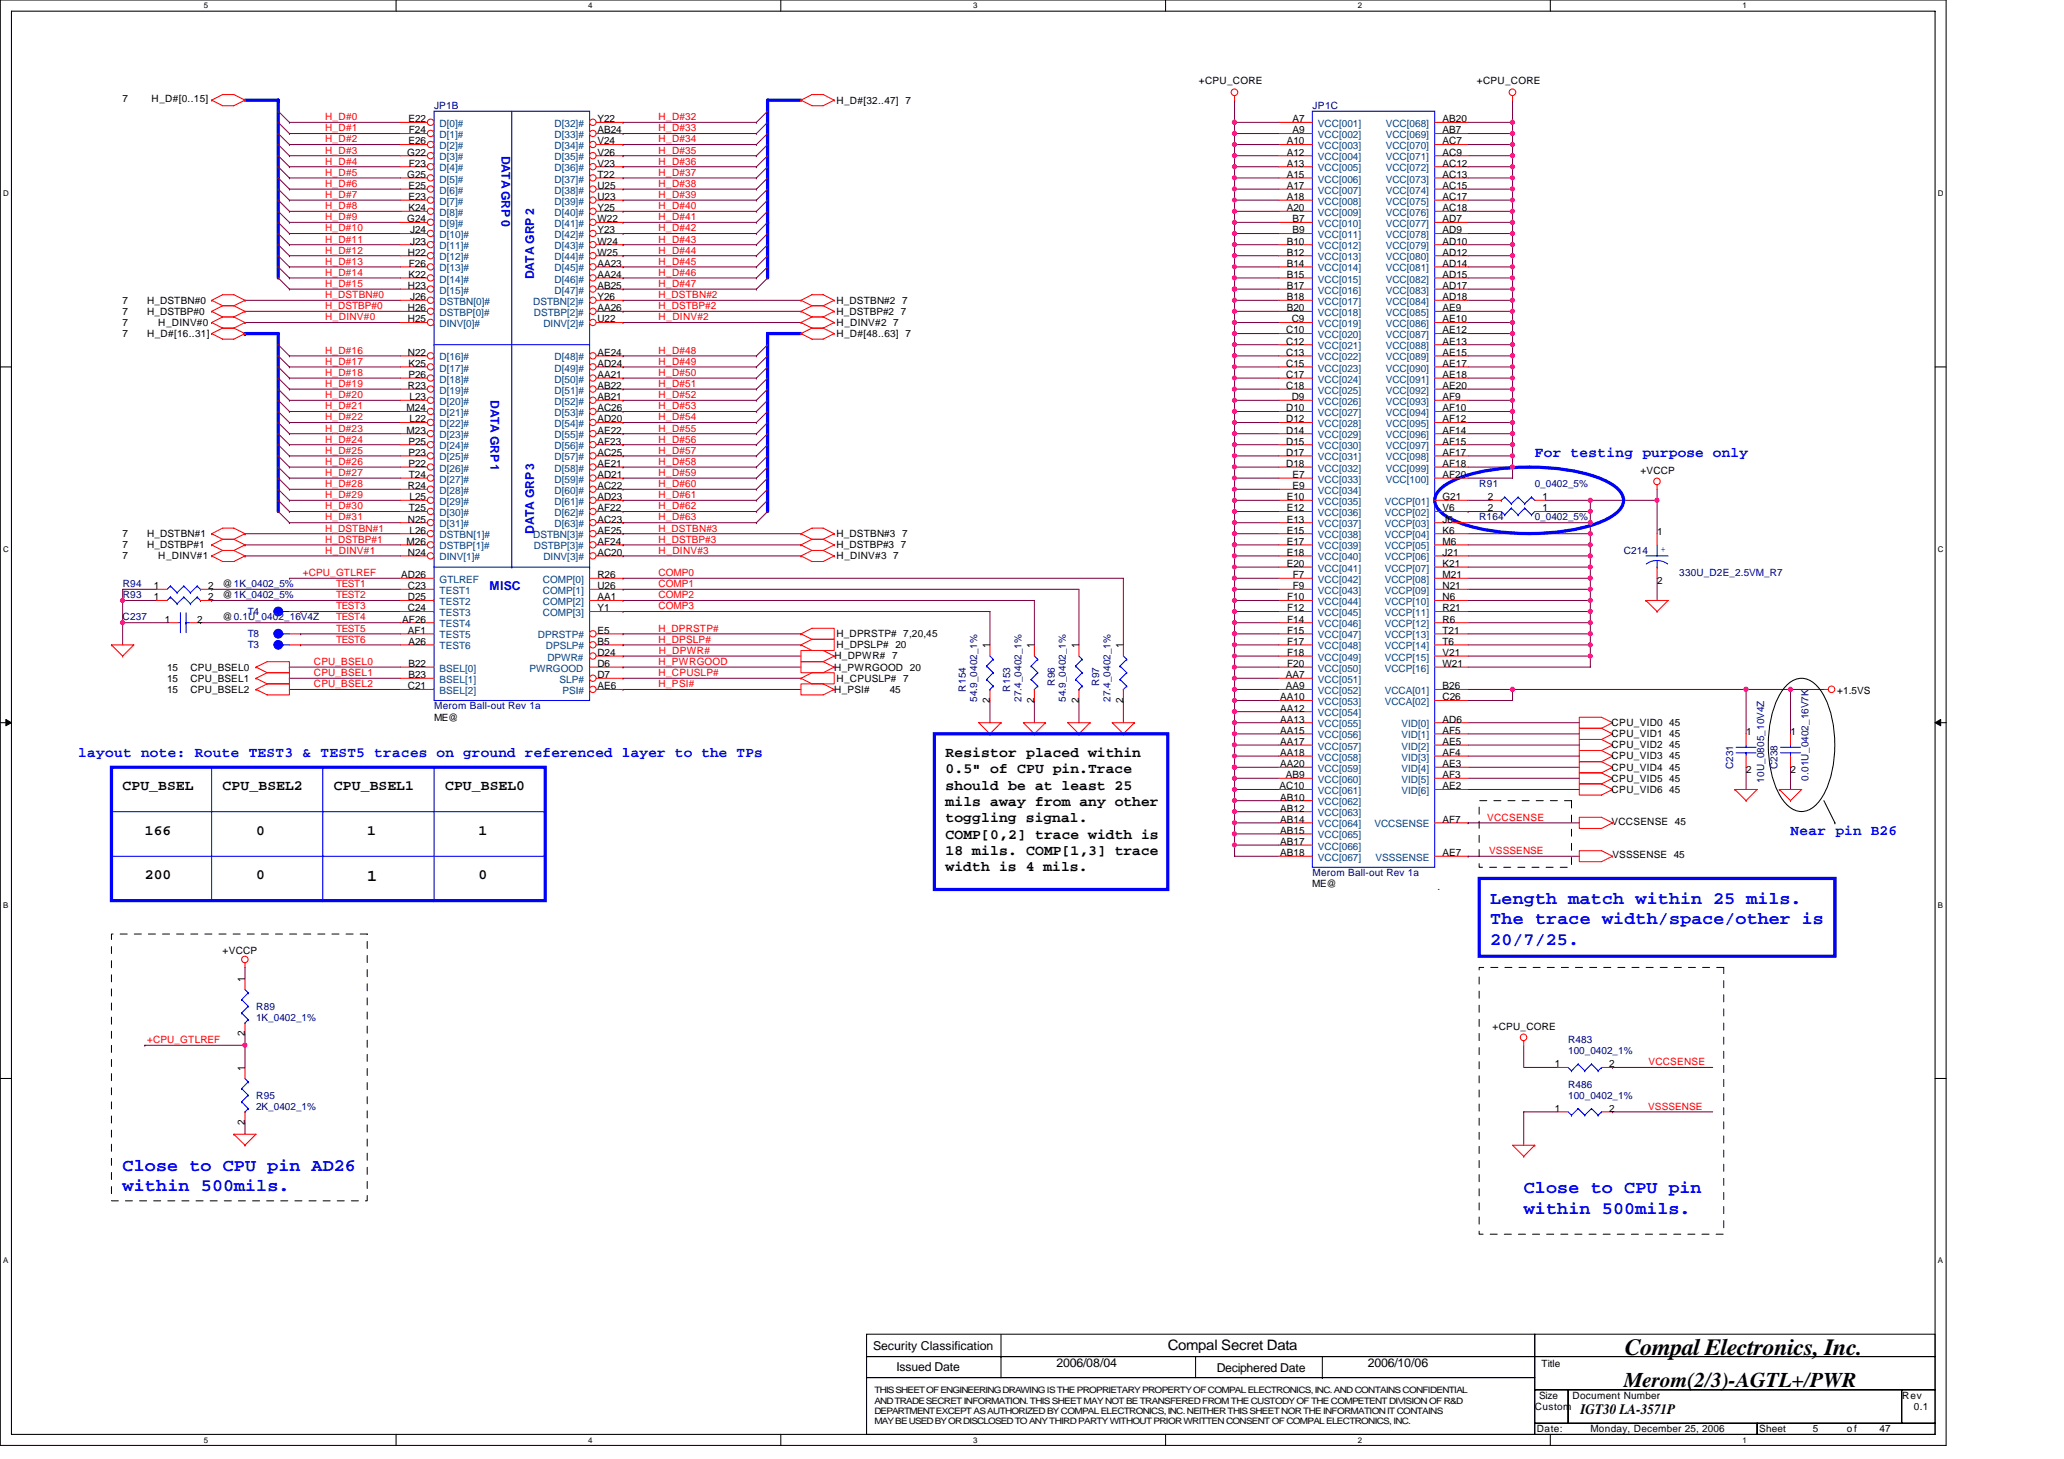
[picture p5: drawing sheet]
<svg xmlns="http://www.w3.org/2000/svg" width="297mm" height="210mm" viewBox="0 0 297 210" stroke-linecap="round" stroke-linejoin="round" font-family="sans-serif">
<defs><g id="words">
<text font-size="3.3" x="233.8" y="195.1">Compal Electronics, Inc.</text>
<text font-size="3" x="233.7" y="199.6">Merom(2/3)-AGTL+/PWR</text>
<g font-size="2.5" fill="#00f">
<text x="214.5" y="130.2">Length match within 25 mils.</text>
<text x="214.5" y="133.1">The trace width/space/other is</text>
<text x="214.5" y="136">20/7/25.</text>
<text x="17.6" y="168.6">Close to CPU pin AD26</text>
<text x="17.6" y="171.5">within 500mils.</text>
<text x="219.3" y="171.8">Close to CPU pin</text>
<text x="219.3" y="174.7">within 500mils.</text>
</g>
<text font-size="2.4" x="52.8" y="126.8">1</text>
<g font-size="2.1" fill="#00f">
<text x="220.9" y="65.7">For testing purpose only</text>
<text x="11.3" y="109">layout note: Route TEST3 &amp; TEST5 traces on ground referenced layer to the TPs</text>
<text x="257.7" y="120.2">Near pin B26</text>
</g>
<g font-size="2.1">
<text x="17.6" y="113.7">CPU_BSEL</text>
<text x="32" y="113.7">CPU_BSEL2</text>
<text x="48" y="113.7">CPU_BSEL1</text>
<text x="64" y="113.7">CPU_BSEL0</text>
<text x="136.1" y="109">Resistor placed within</text>
<text x="136.1" y="111.3">0.5&quot; of CPU pin.Trace</text>
<text x="136.1" y="113.7">should be at least 25</text>
<text x="136.1" y="116">mils away from any other</text>
<text x="136.1" y="118.4">toggling signal.</text>
<text x="20.8" y="120.2">166</text>
<text x="36.8" y="120.2">0</text>
<text x="52.8" y="120.2">1</text>
<text x="68.9" y="120.2">1</text>
<text x="136.1" y="120.7">COMP[0,2] trace width is</text>
<text x="136.1" y="123.1">18 mils. COMP[1,3] trace</text>
<text x="136.1" y="125.4">width is 4 mils.</text>
<text x="20.8" y="126.6">200</text>
<text x="36.8" y="126.6">0</text>
<text x="68.9" y="126.6">0</text>
<text x="168.1" y="194.4">Compal Secret Data</text>
<text x="227.4" y="203.5">IGT30 LA-3571P</text>
</g>
<g font-size="1.8" fill="#00f">
<text x="72.2" y="22.4" transform="rotate(90 72.2 22.4)">DATA GRP 0</text>
<text x="76.9" y="40.2" transform="rotate(-90 76.9 40.2)">DATA GRP 2</text>
<text x="70.6" y="57.6" transform="rotate(90 70.6 57.6)">DATA GRP 1</text>
<text x="76.9" y="76.8" transform="rotate(-90 76.9 76.8)">DATA GRP 3</text>
<text x="70.5" y="84.9">MISC</text>
</g>
<g font-size="1.8">
<text x="125.7" y="194.2">Security Classification</text>
<text x="129" y="197.3">Issued Date</text>
<text x="152.1" y="196.8">2006/08/04</text>
<text x="175.1" y="197.4">Deciphered Date</text>
<text x="196.9" y="196.8">2006/10/06</text>
</g>
<g font-size="1.4">
<text x="17.6" y="14.7">7</text>
<text x="21.8" y="14.7">H_D#[0..15]</text>
<text x="58.8" y="17.6">E22</text>
<text x="86" y="17.6">Y22</text>
<text x="120.4" y="14.9">H_D#[32..47] 7</text>
<text x="172.5" y="12">+CPU_CORE</text>
<text x="186" y="17.6">A7</text>
<text x="207.6" y="17.6">AB20</text>
<text x="212.6" y="12">+CPU_CORE</text>
<text x="58.6" y="22.4">G22</text>
<text x="58.8" y="20.8">E26</text>
<text x="58.8" y="19.2">F24</text>
<text x="58.8" y="24">F23</text>
<text x="86" y="19.2">AB24</text>
<text x="86" y="20.8">V24</text>
<text x="86" y="22.4">V26</text>
<text x="86" y="24">V23</text>
<text x="185.2" y="20.8">A10</text>
<text x="185.2" y="22.4">A12</text>
<text x="185.2" y="24">A13</text>
<text x="186" y="19.2">A9</text>
<text x="207.6" y="19.2">AB7</text>
<text x="207.6" y="20.8">AC7</text>
<text x="207.6" y="22.4">AC9</text>
<text x="207.6" y="24">AC12</text>
<text x="58.6" y="25.6">G25</text>
<text x="58.8" y="27.2">E25</text>
<text x="58.8" y="28.8">E23</text>
<text x="86" y="25.6">T22</text>
<text x="86" y="27.2">U25</text>
<text x="86" y="28.8">U23</text>
<text x="185.2" y="25.6">A15</text>
<text x="185.2" y="27.2">A17</text>
<text x="185.2" y="28.8">A18</text>
<text x="207.6" y="25.6">AC13</text>
<text x="207.6" y="27.2">AC15</text>
<text x="207.6" y="28.8">AC17</text>
<text x="58.6" y="32">G24</text>
<text x="58.8" y="30.4">K24</text>
<text x="59" y="33.6">J24</text>
<text x="59" y="35.2">J23</text>
<text x="86" y="30.4">Y25</text>
<text x="86" y="32">W22</text>
<text x="86" y="33.6">Y23</text>
<text x="86" y="35.2">W24</text>
<text x="185.2" y="30.4">A20</text>
<text x="185.2" y="35.2">B10</text>
<text x="186" y="32">B7</text>
<text x="186" y="33.6">B9</text>
<text x="207.6" y="30.4">AC18</text>
<text x="207.6" y="32">AD7</text>
<text x="207.6" y="33.6">AD9</text>
<text x="207.6" y="35.2">AD10</text>
<text x="58.7" y="36.8">H22</text>
<text x="58.7" y="41.6">H23</text>
<text x="58.8" y="40">K22</text>
<text x="58.8" y="38.4">F26</text>
<text x="86" y="36.8">W25</text>
<text x="86" y="38.4">AA23</text>
<text x="86" y="40">AA24</text>
<text x="86" y="41.6">AB25</text>
<text x="185.2" y="36.8">B12</text>
<text x="185.2" y="38.4">B14</text>
<text x="185.2" y="40">B15</text>
<text x="185.2" y="41.6">B17</text>
<text x="207.6" y="36.8">AD12</text>
<text x="207.6" y="38.4">AD14</text>
<text x="207.6" y="40">AD15</text>
<text x="207.6" y="41.6">AD17</text>
<text x="17.6" y="46.9">7</text>
<text x="17.6" y="43.7">7</text>
<text x="17.6" y="45.3">7</text>
<text x="21.2" y="43.7">H_DSTBN#0</text>
<text x="21.2" y="45.3">H_DSTBP#0</text>
<text x="22.8" y="46.9">H_DINV#0</text>
<text x="58.7" y="46.4">H25</text>
<text x="58.7" y="44.8">H26</text>
<text x="59" y="43.2">J26</text>
<text x="86" y="43.2">Y26</text>
<text x="86" y="44.8">AA26</text>
<text x="86" y="46.4">U22</text>
<text x="120.4" y="43.7">H_DSTBN#2 7</text>
<text x="120.4" y="45.3">H_DSTBP#2 7</text>
<text x="120.4" y="46.9">H_DINV#2 7</text>
<text x="185.1" y="48">C10</text>
<text x="185.2" y="43.2">B18</text>
<text x="185.2" y="44.8">B20</text>
<text x="185.9" y="46.4">C9</text>
<text x="207.6" y="43.2">AD18</text>
<text x="207.6" y="44.8">AE9</text>
<text x="207.6" y="46.4">AE10</text>
<text x="207.6" y="48">AE12</text>
<text x="17.6" y="48.5">7</text>
<text x="21.2" y="48.5">H_D#[16..31]</text>
<text x="58.7" y="51.2">N22</text>
<text x="58.8" y="52.8">K25</text>
<text x="86" y="51.2">AE24</text>
<text x="86" y="52.8">AD24</text>
<text x="120.4" y="48.5">H_D#[48..63] 7</text>
<text x="185.1" y="49.6">C12</text>
<text x="185.1" y="51.2">C13</text>
<text x="185.1" y="52.8">C15</text>
<text x="207.6" y="49.6">AE13</text>
<text x="207.6" y="51.2">AE15</text>
<text x="207.6" y="52.8">AE17</text>
<text x="58.5" y="59.2">M24</text>
<text x="58.7" y="56">R23</text>
<text x="58.8" y="54.4">P26</text>
<text x="58.9" y="57.6">L23</text>
<text x="86" y="54.4">AA21</text>
<text x="86" y="56">AB22</text>
<text x="86" y="57.6">AB21</text>
<text x="86" y="59.2">AC26</text>
<text x="185.1" y="54.4">C17</text>
<text x="185.1" y="56">C18</text>
<text x="185.1" y="59.2">D10</text>
<text x="185.9" y="57.6">D9</text>
<text x="207.6" y="54.4">AE18</text>
<text x="207.6" y="56">AE20</text>
<text x="207.6" y="57.6">AF9</text>
<text x="207.6" y="59.2">AF10</text>
<text x="58.5" y="62.4">M23</text>
<text x="58.8" y="64">P25</text>
<text x="58.8" y="65.6">P23</text>
<text x="58.9" y="60.8">L22</text>
<text x="86" y="60.8">AD20</text>
<text x="86" y="62.4">AE22</text>
<text x="86" y="64">AF23</text>
<text x="86" y="65.6">AC25</text>
<text x="185.1" y="60.8">D12</text>
<text x="185.1" y="62.4">D14</text>
<text x="185.1" y="64">D15</text>
<text x="185.1" y="65.6">D17</text>
<text x="207.6" y="60.8">AF12</text>
<text x="207.6" y="62.4">AF14</text>
<text x="207.6" y="64">AF15</text>
<text x="207.6" y="65.6">AF17</text>
<text x="58.7" y="70.4">R24</text>
<text x="58.8" y="67.2">P22</text>
<text x="58.8" y="68.8">T24</text>
<text x="58.9" y="72">L25</text>
<text x="86" y="67.2">AE21</text>
<text x="86" y="68.8">AD21</text>
<text x="86" y="70.4">AC22</text>
<text x="86" y="72">AD23</text>
<text x="185.1" y="67.2">D18</text>
<text x="185.2" y="72">E10</text>
<text x="186" y="68.8">E7</text>
<text x="186" y="70.4">E9</text>
<text x="207.6" y="67.2">AF18</text>
<text x="207.6" y="68.8">AF20</text>
<text x="207.6" y="72">G21</text>
<text x="214.1" y="72">2</text>
<text x="222" y="72">1</text>
<text x="236.1" y="68.2">+VCCP</text>
<text x="17.6" y="77.3">7</text>
<text x="21.2" y="77.3">H_DSTBN#1</text>
<text x="58.7" y="75.2">N25</text>
<text x="58.8" y="73.6">T25</text>
<text x="58.9" y="76.8">L26</text>
<text x="86" y="76.8">AE25</text>
<text x="86" y="73.6">AF22</text>
<text x="86" y="75.2">AC23</text>
<text x="120.4" y="77.3">H_DSTBN#3 7</text>
<text x="185.2" y="73.6">E12</text>
<text x="185.2" y="75.2">E13</text>
<text x="185.2" y="76.8">E15</text>
<text x="207.6" y="75.2">J6</text>
<text x="207.6" y="76.8">K6</text>
<text x="207.6" y="73.6">V6</text>
<text x="214.1" y="73.6">2</text>
<text x="222" y="73.6">1</text>
<text x="238.5" y="77">1</text>
<text x="17.6" y="80.5">7</text>
<text x="17.6" y="78.9">7</text>
<text x="21.2" y="78.9">H_DSTBP#1</text>
<text x="22.8" y="80.5">H_DINV#1</text>
<text x="57.7" y="83.2">AD26</text>
<text x="58.5" y="78.4">M26</text>
<text x="58.7" y="80">N24</text>
<text x="86" y="83.2">R26</text>
<text x="86" y="78.4">AF24</text>
<text x="86" y="80">AC20</text>
<text x="120.4" y="78.9">H_DSTBP#3 7</text>
<text x="120.4" y="80.5">H_DINV#3 7</text>
<text x="185.2" y="78.4">E17</text>
<text x="185.2" y="80">E18</text>
<text x="185.2" y="81.6">E20</text>
<text x="186.1" y="83.2">F7</text>
<text x="207.6" y="78.4">M6</text>
<text x="207.6" y="80">J21</text>
<text x="207.6" y="81.6">K21</text>
<text x="207.6" y="83.2">M21</text>
<text x="22.1" y="86.4">1</text>
<text x="22.1" y="84.8">1</text>
<text x="23.7" y="89.6">1</text>
<text x="28.4" y="89.6">2</text>
<text x="30" y="86.4">2</text>
<text x="30" y="84.8">2</text>
<text x="32" y="89.3">@0.1U_0402_16V4Z</text>
<text x="32" y="86.1">@1K_0402_5%</text>
<text x="32" y="84.5">@1K_0402_5%</text>
<text x="57.9" y="89.6">AF26</text>
<text x="58.7" y="88">C24</text>
<text x="58.7" y="86.4">D25</text>
<text x="58.7" y="84.8">C23</text>
<text x="86" y="84.8">U26</text>
<text x="86" y="86.4">AA1</text>
<text x="86" y="88">Y1</text>
<text x="185.2" y="86.4">F10</text>
<text x="185.2" y="88">F12</text>
<text x="185.2" y="89.6">F14</text>
<text x="186.1" y="84.8">F9</text>
<text x="207.6" y="84.8">N21</text>
<text x="207.6" y="86.4">N6</text>
<text x="207.6" y="88">R21</text>
<text x="207.6" y="89.6">R6</text>
<text x="238.5" y="84">2</text>
<text x="58.7" y="91.2">AF1</text>
<text x="58.8" y="96">B22</text>
<text x="58.8" y="92.8">A26</text>
<text x="86" y="92.8">B5</text>
<text x="86" y="91.2">E5</text>
<text x="86" y="96">D6</text>
<text x="86" y="94.4">D24</text>
<text x="120.1" y="94.9">H_DPWR# 7</text>
<text x="120.4" y="91.7">H_DPRSTP# 7,20,45</text>
<text x="120.4" y="93.3">H_DPSLP# 20</text>
<text x="142.4" y="93.3" transform="rotate(-90 142.4 93.3)">1</text>
<text x="148.8" y="93.3" transform="rotate(-90 148.8 93.3)">1</text>
<text x="155.3" y="93.3" transform="rotate(-90 155.3 93.3)">1</text>
<text x="161.6" y="93.3" transform="rotate(-90 161.6 93.3)">1</text>
<text x="185.2" y="91.2">F15</text>
<text x="185.2" y="92.8">F17</text>
<text x="185.2" y="94.4">F18</text>
<text x="185.2" y="96">F20</text>
<text x="207.6" y="91.2">T21</text>
<text x="207.6" y="92.8">T6</text>
<text x="207.6" y="94.4">V21</text>
<text x="207.6" y="96">W21</text>
<text x="24" y="96.5">15</text>
<text x="24" y="98.1">15</text>
<text x="24" y="99.7">15</text>
<text x="27.4" y="96.5">CPU_BSEL0</text>
<text x="27.4" y="98.1">CPU_BSEL1</text>
<text x="27.4" y="99.7">CPU_BSEL2</text>
<text x="58.7" y="99.2">C21</text>
<text x="58.8" y="97.6">B23</text>
<text x="86" y="99.2">AE6</text>
<text x="86" y="97.6">D7</text>
<text x="120.1" y="96.5">H_PWRGOOD 20</text>
<text x="120.1" y="99.7">H_PSI#</text>
<text x="120.4" y="98.1">H_CPUSLP# 7</text>
<text x="128.1" y="99.7">45</text>
<text x="142.4" y="101.2" transform="rotate(-90 142.4 101.2)">2</text>
<text x="148.8" y="101.2" transform="rotate(-90 148.8 101.2)">2</text>
<text x="155.3" y="101.2" transform="rotate(-90 155.3 101.2)">2</text>
<text x="161.6" y="101.2" transform="rotate(-90 161.6 101.2)">2</text>
<text x="184.2" y="100.8">AA10</text>
<text x="185" y="97.6">AA7</text>
<text x="185" y="99.2">AA9</text>
<text x="207.6" y="99.2">B26</text>
<text x="207.6" y="100.8">C26</text>
<text x="264.4" y="99.9">+1.5VS</text>
<text x="62.5" y="103.7">ME@</text>
<text x="184.2" y="102.4">AA12</text>
<text x="184.2" y="104">AA13</text>
<text x="184.2" y="105.6">AA15</text>
<text x="184.2" y="107.2">AA17</text>
<text x="207.6" y="104">AD6</text>
<text x="207.6" y="105.6">AF5</text>
<text x="207.6" y="107.2">AE5</text>
<text x="231.9" y="104.5">CPU_VID0 45</text>
<text x="231.9" y="106.1">CPU_VID1 45</text>
<text x="231.9" y="107.7">CPU_VID2 45</text>
<text x="251.3" y="105.8">1</text>
<text x="257.7" y="105.8">1</text>
<text x="184.1" y="113.6">AC10</text>
<text x="184.2" y="108.8">AA18</text>
<text x="184.2" y="110.4">AA20</text>
<text x="185" y="112">AB9</text>
<text x="207.6" y="108.8">AF4</text>
<text x="207.6" y="110.4">AE3</text>
<text x="207.6" y="112">AF3</text>
<text x="207.6" y="113.6">AE2</text>
<text x="231.9" y="109.3">CPU_VID3 45</text>
<text x="231.9" y="110.9">CPU_VID4 45</text>
<text x="231.9" y="112.5">CPU_VID5 45</text>
<text x="251.3" y="111.2">2</text>
<text x="257.7" y="111.2">2</text>
<text x="184.2" y="115.2">AB10</text>
<text x="184.2" y="116.8">AB12</text>
<text x="184.2" y="118.4">AB14</text>
<text x="184.2" y="120">AB15</text>
<text x="207.6" y="118.4">AF7</text>
<text x="231.9" y="118.7">VCCSENSE 45</text>
<text x="231.9" y="114.1">CPU_VID6 45</text>
<text x="184.2" y="121.6">AB17</text>
<text x="184.2" y="123.2">AB18</text>
<text x="207.6" y="123.2">AE7</text>
<text x="232.1" y="123.5">VSSSENSE 45</text>
<text x="188.8" y="127.7">ME@</text>
<text x="206.9" y="128">.</text>
<text x="32" y="137.3">+VCCP</text>
<text x="35.2" y="141.3" transform="rotate(-90 35.2 141.3)">1</text>
<text x="35.2" y="149.2" transform="rotate(-90 35.2 149.2)">2</text>
<text x="214.8" y="148.2">+CPU_CORE</text>
<text x="35.2" y="154.1" transform="rotate(-90 35.2 154.1)">1</text>
<text x="223.7" y="153.6">1</text>
<text x="231.6" y="153.6">2</text>
<text x="35.2" y="161.9" transform="rotate(-90 35.2 161.9)">2</text>
<text x="223.7" y="160">1</text>
<text x="231.6" y="160">2</text>
<text x="221.8" y="196.7">Title</text>
<text x="220.9" y="202.9">Custom</text>
<text x="221.5" y="201.3">Size</text>
<text x="226.3" y="201.3">Document Number</text>
<text x="273.7" y="201.3">Rev</text>
<text x="275.4" y="202.9">0.1</text>
<text x="221.2" y="206.1">Date:</text>
<text x="228.9" y="206.1">Monday, December 25, 2006</text>
<text x="253.2" y="206.1">Sheet</text>
<text x="260.9" y="206.1">5</text>
<text x="265.8" y="206.1">of</text>
<text x="270.5" y="206.1">47</text>
</g>
<g font-size="1.4" fill="#f00">
<text x="46.8" y="17.3">H_D#0</text>
<text x="94.8" y="17.3">H_D#32</text>
<text x="46.8" y="23.7">H_D#4</text>
<text x="46.8" y="22.1">H_D#3</text>
<text x="46.8" y="20.5">H_D#2</text>
<text x="46.8" y="18.9">H_D#1</text>
<text x="94.8" y="22.1">H_D#35</text>
<text x="94.8" y="20.5">H_D#34</text>
<text x="94.8" y="18.9">H_D#33</text>
<text x="94.8" y="23.7">H_D#36</text>
<text x="46.8" y="26.9">H_D#6</text>
<text x="46.8" y="25.3">H_D#5</text>
<text x="46.8" y="28.5">H_D#7</text>
<text x="94.8" y="25.3">H_D#37</text>
<text x="94.8" y="28.5">H_D#39</text>
<text x="94.8" y="26.9">H_D#38</text>
<text x="46.8" y="33.3">H_D#10</text>
<text x="46.8" y="31.7">H_D#9</text>
<text x="46.8" y="30.1">H_D#8</text>
<text x="46.8" y="34.9">H_D#11</text>
<text x="94.8" y="31.7">H_D#41</text>
<text x="94.8" y="34.9">H_D#43</text>
<text x="94.8" y="30.1">H_D#40</text>
<text x="94.8" y="33.3">H_D#42</text>
<text x="46.8" y="39.7">H_D#14</text>
<text x="46.8" y="38.1">H_D#13</text>
<text x="46.8" y="36.5">H_D#12</text>
<text x="46.8" y="41.3">H_D#15</text>
<text x="94.8" y="39.7">H_D#46</text>
<text x="94.8" y="41.3">H_D#47</text>
<text x="94.8" y="38.1">H_D#45</text>
<text x="94.8" y="36.5">H_D#44</text>
<text x="46.8" y="46.1">H_DINV#0</text>
<text x="46.8" y="44.5">H_DSTBP#0</text>
<text x="46.8" y="42.9">H_DSTBN#0</text>
<text x="94.8" y="46.1">H_DINV#2</text>
<text x="94.8" y="42.9">H_DSTBN#2</text>
<text x="94.8" y="44.5">H_DSTBP#2</text>
<text x="46.8" y="50.9">H_D#16</text>
<text x="46.8" y="52.5">H_D#17</text>
<text x="94.8" y="50.9">H_D#48</text>
<text x="94.8" y="52.5">H_D#49</text>
<text x="46.8" y="57.3">H_D#20</text>
<text x="46.8" y="55.7">H_D#19</text>
<text x="46.8" y="54.1">H_D#18</text>
<text x="46.8" y="58.9">H_D#21</text>
<text x="94.8" y="57.3">H_D#52</text>
<text x="94.8" y="55.7">H_D#51</text>
<text x="94.8" y="54.1">H_D#50</text>
<text x="94.8" y="58.9">H_D#53</text>
<text x="46.8" y="65.3">H_D#25</text>
<text x="46.8" y="63.7">H_D#24</text>
<text x="46.8" y="62.1">H_D#23</text>
<text x="46.8" y="60.5">H_D#22</text>
<text x="94.8" y="63.7">H_D#56</text>
<text x="94.8" y="62.1">H_D#55</text>
<text x="94.8" y="60.5">H_D#54</text>
<text x="94.8" y="65.3">H_D#57</text>
<text x="46.8" y="68.5">H_D#27</text>
<text x="46.8" y="71.7">H_D#29</text>
<text x="46.8" y="66.9">H_D#26</text>
<text x="46.8" y="70.1">H_D#28</text>
<text x="94.8" y="68.5">H_D#59</text>
<text x="94.8" y="66.9">H_D#58</text>
<text x="94.8" y="71.7">H_D#61</text>
<text x="94.8" y="70.1">H_D#60</text>
<text x="46.8" y="74.9">H_D#31</text>
<text x="46.8" y="73.3">H_D#30</text>
<text x="46.8" y="76.5">H_DSTBN#1</text>
<text x="94.8" y="76.5">H_DSTBN#3</text>
<text x="94.8" y="74.9">H_D#63</text>
<text x="94.8" y="73.3">H_D#62</text>
<text x="43.6" y="82.9">+CPU_GTLREF</text>
<text x="46.8" y="79.7">H_DINV#1</text>
<text x="46.8" y="78.1">H_DSTBP#1</text>
<text x="94.8" y="79.7">H_DINV#3</text>
<text x="94.8" y="78.1">H_DSTBP#3</text>
<text x="94.8" y="82.9">COMP0</text>
<text x="48.4" y="89.3">TEST4</text>
<text x="48.4" y="84.5">TEST1</text>
<text x="48.4" y="86.1">TEST2</text>
<text x="48.4" y="87.7">TEST3</text>
<text x="94.8" y="86.1">COMP2</text>
<text x="94.8" y="87.7">COMP3</text>
<text x="94.8" y="84.5">COMP1</text>
<text x="45.2" y="95.7">CPU_BSEL0</text>
<text x="48.4" y="90.9">TEST5</text>
<text x="48.4" y="92.5">TEST6</text>
<text x="94.8" y="95.7">H_PWRGOOD</text>
<text x="94.8" y="92.5">H_DPSLP#</text>
<text x="94.8" y="90.9">H_DPRSTP#</text>
<text x="94.8" y="94.1">H_DPWR#</text>
<text x="45.2" y="98.9">CPU_BSEL2</text>
<text x="45.2" y="97.3">CPU_BSEL1</text>
<text x="94.8" y="97.3">H_CPUSLP#</text>
<text x="94.8" y="98.9">H_PSI#</text>
<text x="214" y="118.1">VCCSENSE</text>
<text x="214.3" y="122.9">VSSSENSE</text>
<text x="21.2" y="150.1">+CPU_GTLREF</text>
<text x="237.2" y="153.3">VCCSENSE</text>
<text x="237.2" y="159.7">VSSSENSE</text>
</g>
<g font-size="1.4" fill="#000080">
<text x="62.5" y="15.7">JP1B</text>
<text x="188.9" y="15.7">JP1C</text>
<text x="212.9" y="70.1">R91</text>
<text x="220.9" y="70.1">0_0402_5%</text>
<text x="212.9" y="74.9">R164</text>
<text x="220.9" y="74.9">0_0402_5%</text>
<text x="233.7" y="79.7">C214</text>
<text x="241.7" y="82.9">330U_D2E_2.5VM_R7</text>
<text x="17.6" y="89.3">C237</text>
<text x="17.7" y="86.1">R93</text>
<text x="17.7" y="84.5">R94</text>
<text x="35.7" y="88.5">T4</text>
<text x="35.7" y="91.7">T8</text>
<text x="35.7" y="93.3">T3</text>
<text x="139" y="99.5" transform="rotate(-90 139 99.5)">R154</text>
<text x="140.6" y="101" transform="rotate(-90 140.6 101)">54.9_0402_1%</text>
<text x="145.4" y="99.5" transform="rotate(-90 145.4 99.5)">R153</text>
<text x="147" y="101" transform="rotate(-90 147 101)">27.4_0402_1%</text>
<text x="151.8" y="98.7" transform="rotate(-90 151.8 98.7)">R96</text>
<text x="153.4" y="101" transform="rotate(-90 153.4 101)">54.9_0402_1%</text>
<text x="158.2" y="98.7" transform="rotate(-90 158.2 98.7)">R97</text>
<text x="159.8" y="101" transform="rotate(-90 159.8 101)">27.4_0402_1%</text>
<text x="62.5" y="102.1">Merom Ball-out Rev 1a</text>
<text x="249.4" y="110.7" transform="rotate(-90 249.4 110.7)">C231</text>
<text x="253.9" y="112.7" transform="rotate(-90 253.9 112.7)">10U_0805_10V4Z</text>
<text x="255.8" y="110.7" transform="rotate(-90 255.8 110.7)">C238</text>
<text x="260.3" y="112.4" transform="rotate(-90 260.3 112.4)">0.01U_0402_16V7K</text>
<text x="188.9" y="126.1">Merom Ball-out Rev 1a</text>
<text x="36.8" y="146.9">1K_0402_1%</text>
<text x="36.9" y="145.3">R89</text>
<text x="225.7" y="150.1">R483</text>
<text x="225.7" y="151.7">100_0402_1%</text>
<text x="36.8" y="159.7">2K_0402_1%</text>
<text x="36.9" y="158.1">R95</text>
<text x="225.7" y="156.5">R486</text>
<text x="225.7" y="158.1">100_0402_1%</text>
</g>
<g font-size="1.4" fill="#004080">
<text x="63.3" y="18.3">D[0]#</text>
<text x="63.3" y="19.9">D[1]#</text>
<text x="63.3" y="21.5">D[2]#</text>
<text x="63.3" y="23.1">D[3]#</text>
<text x="79.8" y="18.3">D[32]#</text>
<text x="79.8" y="19.9">D[33]#</text>
<text x="79.8" y="21.5">D[34]#</text>
<text x="79.8" y="23.1">D[35]#</text>
<text x="189.7" y="18.3">VCC[001]</text>
<text x="189.7" y="19.9">VCC[002]</text>
<text x="189.7" y="21.5">VCC[003]</text>
<text x="189.7" y="23.1">VCC[004]</text>
<text x="199.4" y="18.3">VCC[068]</text>
<text x="199.4" y="19.9">VCC[069]</text>
<text x="199.4" y="21.5">VCC[070]</text>
<text x="199.4" y="23.1">VCC[071]</text>
<text x="63.3" y="24.7">D[4]#</text>
<text x="63.3" y="26.3">D[5]#</text>
<text x="63.3" y="27.9">D[6]#</text>
<text x="63.3" y="29.5">D[7]#</text>
<text x="79.8" y="24.7">D[36]#</text>
<text x="79.8" y="26.3">D[37]#</text>
<text x="79.8" y="27.9">D[38]#</text>
<text x="79.8" y="29.5">D[39]#</text>
<text x="189.7" y="24.7">VCC[005]</text>
<text x="189.7" y="26.3">VCC[006]</text>
<text x="189.7" y="27.9">VCC[007]</text>
<text x="189.7" y="29.5">VCC[008]</text>
<text x="199.4" y="24.7">VCC[072]</text>
<text x="199.4" y="26.3">VCC[073]</text>
<text x="199.4" y="27.9">VCC[074]</text>
<text x="199.4" y="29.5">VCC[075]</text>
<text x="63.3" y="34.3">D[10]#</text>
<text x="63.3" y="35.9">D[11]#</text>
<text x="63.3" y="31.1">D[8]#</text>
<text x="63.3" y="32.7">D[9]#</text>
<text x="79.8" y="31.1">D[40]#</text>
<text x="79.8" y="32.7">D[41]#</text>
<text x="79.8" y="34.3">D[42]#</text>
<text x="79.8" y="35.9">D[43]#</text>
<text x="189.7" y="31.1">VCC[009]</text>
<text x="189.7" y="32.7">VCC[010]</text>
<text x="189.7" y="34.3">VCC[011]</text>
<text x="189.7" y="35.9">VCC[012]</text>
<text x="199.4" y="31.1">VCC[076]</text>
<text x="199.4" y="32.7">VCC[077]</text>
<text x="199.4" y="34.3">VCC[078]</text>
<text x="199.4" y="35.9">VCC[079]</text>
<text x="63.3" y="37.5">D[12]#</text>
<text x="63.3" y="39.1">D[13]#</text>
<text x="63.3" y="40.7">D[14]#</text>
<text x="79.8" y="37.5">D[44]#</text>
<text x="79.8" y="39.1">D[45]#</text>
<text x="79.8" y="40.7">D[46]#</text>
<text x="189.7" y="37.5">VCC[013]</text>
<text x="189.7" y="39.1">VCC[014]</text>
<text x="189.7" y="40.7">VCC[015]</text>
<text x="199.4" y="37.5">VCC[080]</text>
<text x="199.4" y="39.1">VCC[081]</text>
<text x="199.4" y="40.7">VCC[082]</text>
<text x="63.3" y="42.3">D[15]#</text>
<text x="63.3" y="47.1">DINV[0]#</text>
<text x="63.3" y="43.9">DSTBN[0]#</text>
<text x="63.3" y="45.5">DSTBP[0]#</text>
<text x="76.7" y="43.9">DSTBN[2]#</text>
<text x="76.8" y="45.5">DSTBP[2]#</text>
<text x="78.2" y="47.1">DINV[2]#</text>
<text x="79.8" y="42.3">D[47]#</text>
<text x="189.7" y="42.3">VCC[016]</text>
<text x="189.7" y="43.9">VCC[017]</text>
<text x="189.7" y="45.5">VCC[018]</text>
<text x="189.7" y="47.1">VCC[019]</text>
<text x="199.4" y="42.3">VCC[083]</text>
<text x="199.4" y="43.9">VCC[084]</text>
<text x="199.4" y="45.5">VCC[085]</text>
<text x="199.4" y="47.1">VCC[086]</text>
<text x="63.3" y="51.9">D[16]#</text>
<text x="63.3" y="53.5">D[17]#</text>
<text x="79.8" y="51.9">D[48]#</text>
<text x="79.8" y="53.5">D[49]#</text>
<text x="189.7" y="48.7">VCC[020]</text>
<text x="189.7" y="50.3">VCC[021]</text>
<text x="189.7" y="51.9">VCC[022]</text>
<text x="189.7" y="53.5">VCC[023]</text>
<text x="199.4" y="48.7">VCC[087]</text>
<text x="199.4" y="50.3">VCC[088]</text>
<text x="199.4" y="51.9">VCC[089]</text>
<text x="199.4" y="53.5">VCC[090]</text>
<text x="63.3" y="55.1">D[18]#</text>
<text x="63.3" y="56.7">D[19]#</text>
<text x="63.3" y="58.3">D[20]#</text>
<text x="63.3" y="59.9">D[21]#</text>
<text x="79.8" y="55.1">D[50]#</text>
<text x="79.8" y="56.7">D[51]#</text>
<text x="79.8" y="58.3">D[52]#</text>
<text x="79.8" y="59.9">D[53]#</text>
<text x="189.7" y="55.1">VCC[024]</text>
<text x="189.7" y="56.7">VCC[025]</text>
<text x="189.7" y="58.3">VCC[026]</text>
<text x="189.7" y="59.9">VCC[027]</text>
<text x="199.4" y="55.1">VCC[091]</text>
<text x="199.4" y="56.7">VCC[092]</text>
<text x="199.4" y="58.3">VCC[093]</text>
<text x="199.4" y="59.9">VCC[094]</text>
<text x="63.3" y="61.5">D[22]#</text>
<text x="63.3" y="63.1">D[23]#</text>
<text x="63.3" y="64.7">D[24]#</text>
<text x="79.8" y="61.5">D[54]#</text>
<text x="79.8" y="63.1">D[55]#</text>
<text x="79.8" y="64.7">D[56]#</text>
<text x="189.7" y="61.5">VCC[028]</text>
<text x="189.7" y="63.1">VCC[029]</text>
<text x="189.7" y="64.7">VCC[030]</text>
<text x="199.4" y="61.5">VCC[095]</text>
<text x="199.4" y="63.1">VCC[096]</text>
<text x="199.4" y="64.7">VCC[097]</text>
<text x="63.3" y="66.3">D[25]#</text>
<text x="63.3" y="67.9">D[26]#</text>
<text x="63.3" y="69.5">D[27]#</text>
<text x="63.3" y="71.1">D[28]#</text>
<text x="79.8" y="66.3">D[57]#</text>
<text x="79.8" y="67.9">D[58]#</text>
<text x="79.8" y="69.5">D[59]#</text>
<text x="79.8" y="71.1">D[60]#</text>
<text x="189.7" y="66.3">VCC[031]</text>
<text x="189.7" y="67.9">VCC[032]</text>
<text x="189.7" y="69.5">VCC[033]</text>
<text x="189.7" y="71.1">VCC[034]</text>
<text x="199.4" y="66.3">VCC[098]</text>
<text x="199.4" y="67.9">VCC[099]</text>
<text x="199.4" y="69.5">VCC[100]</text>
<text x="63.3" y="72.7">D[29]#</text>
<text x="63.3" y="74.3">D[30]#</text>
<text x="63.3" y="75.9">D[31]#</text>
<text x="63.3" y="77.5">DSTBN[1]#</text>
<text x="76.7" y="77.5">DSTBN[3]#</text>
<text x="79.8" y="72.7">D[61]#</text>
<text x="79.8" y="74.3">D[62]#</text>
<text x="79.8" y="75.9">D[63]#</text>
<text x="189.7" y="72.7">VCC[035]</text>
<text x="189.7" y="74.3">VCC[036]</text>
<text x="189.7" y="75.9">VCC[037]</text>
<text x="189.7" y="77.5">VCC[038]</text>
<text x="199.3" y="75.9">VCCP[03]</text>
<text x="199.3" y="77.5">VCCP[04]</text>
<text x="199.3" y="72.7">VCCP[01]</text>
<text x="199.3" y="74.3">VCCP[02]</text>
<text x="63.3" y="80.7">DINV[1]#</text>
<text x="63.3" y="79.1">DSTBP[1]#</text>
<text x="63.3" y="83.9">GTLREF</text>
<text x="76.8" y="79.1">DSTBP[3]#</text>
<text x="78.1" y="83.9">COMP[0]</text>
<text x="78.2" y="80.7">DINV[3]#</text>
<text x="189.7" y="79.1">VCC[039]</text>
<text x="189.7" y="80.7">VCC[040]</text>
<text x="189.7" y="82.3">VCC[041]</text>
<text x="189.7" y="83.9">VCC[042]</text>
<text x="199.3" y="79.1">VCCP[05]</text>
<text x="199.3" y="80.7">VCCP[06]</text>
<text x="199.3" y="82.3">VCCP[07]</text>
<text x="199.3" y="83.9">VCCP[08]</text>
<text x="63.3" y="88.7">TEST3</text>
<text x="63.3" y="87.1">TEST2</text>
<text x="63.3" y="85.5">TEST1</text>
<text x="78.1" y="85.5">COMP[1]</text>
<text x="78.1" y="87.1">COMP[2]</text>
<text x="78.1" y="88.7">COMP[3]</text>
<text x="189.7" y="85.5">VCC[043]</text>
<text x="189.7" y="87.1">VCC[044]</text>
<text x="189.7" y="88.7">VCC[045]</text>
<text x="199.3" y="85.5">VCCP[09]</text>
<text x="199.3" y="87.1">VCCP[10]</text>
<text x="199.3" y="88.7">VCCP[11]</text>
<text x="63.3" y="91.9">TEST5</text>
<text x="63.3" y="90.3">TEST4</text>
<text x="63.3" y="93.5">TEST6</text>
<text x="77.4" y="91.9">DPRSTP#</text>
<text x="78.5" y="93.5">DPSLP#</text>
<text x="78.8" y="95.1">DPWR#</text>
<text x="189.7" y="90.3">VCC[046]</text>
<text x="189.7" y="91.9">VCC[047]</text>
<text x="189.7" y="93.5">VCC[048]</text>
<text x="189.7" y="95.1">VCC[049]</text>
<text x="199.3" y="90.3">VCCP[12]</text>
<text x="199.3" y="91.9">VCCP[13]</text>
<text x="199.3" y="93.5">VCCP[14]</text>
<text x="199.3" y="95.1">VCCP[15]</text>
<text x="63.3" y="96.7">BSEL[0]</text>
<text x="63.3" y="98.3">BSEL[1]</text>
<text x="63.3" y="99.9">BSEL[2]</text>
<text x="76.2" y="96.7">PWRGOOD</text>
<text x="80.5" y="98.3">SLP#</text>
<text x="80.9" y="99.9">PSI#</text>
<text x="189.7" y="96.7">VCC[050]</text>
<text x="189.7" y="98.3">VCC[051]</text>
<text x="189.7" y="99.9">VCC[052]</text>
<text x="189.7" y="101.5">VCC[053]</text>
<text x="199.3" y="99.9">VCCA[01]</text>
<text x="199.3" y="96.7">VCCP[16]</text>
<text x="199.3" y="101.5">VCCA[02]</text>
<text x="189.7" y="103.1">VCC[054]</text>
<text x="189.7" y="104.7">VCC[055]</text>
<text x="189.7" y="106.3">VCC[056]</text>
<text x="189.7" y="107.9">VCC[057]</text>
<text x="201.7" y="104.7">VID[0]</text>
<text x="201.7" y="106.3">VID[1]</text>
<text x="201.7" y="107.9">VID[2]</text>
<text x="189.7" y="109.5">VCC[058]</text>
<text x="189.7" y="111.1">VCC[059]</text>
<text x="189.7" y="112.7">VCC[060]</text>
<text x="201.7" y="109.5">VID[3]</text>
<text x="201.7" y="111.1">VID[4]</text>
<text x="201.7" y="112.7">VID[5]</text>
<text x="189.7" y="114.3">VCC[061]</text>
<text x="189.7" y="115.9">VCC[062]</text>
<text x="189.7" y="117.5">VCC[063]</text>
<text x="189.7" y="119.1">VCC[064]</text>
<text x="197.8" y="119.1">VCCSENSE</text>
<text x="201.7" y="114.3">VID[6]</text>
<text x="189.7" y="120.7">VCC[065]</text>
<text x="189.7" y="122.3">VCC[066]</text>
<text x="189.7" y="123.9">VCC[067]</text>
<text x="198" y="123.9">VSSSENSE</text>
</g>
<text font-size="1.4" fill="#00f" x="238.9" y="79.4">+</text>
<g font-size="1.3">
<text x="125.8" y="200.5">THIS SHEET OF ENGINEERING DRAWING IS THE PROPRIETARY PROPERTY OF COMPAL ELECTRONICS, INC. AND CONTAINS CONFIDENTIAL</text>
<text x="125.8" y="202">AND TRADE SECRET INFORMATION. THIS SHEET MAY NOT BE TRANSFERED FROM THE CUSTODY OF THE COMPETENT DIVISION OF R&amp;D</text>
<text x="125.8" y="203.5">DEPARTMENT EXCEPT AS AUTHORIZED BY COMPAL ELECTRONICS, INC. NEITHER THIS SHEET NOR THE INFORMATION IT CONTAINS</text>
<text x="125.8" y="204.9">MAY BE USED BY OR DISCLOSED TO ANY THIRD PARTY WITHOUT PRIOR WRITTEN CONSENT OF COMPAL ELECTRONICS, INC.</text>
</g>
<g font-size="1.1">
<text x="29.3" y="1.2">5</text>
<text x="84.7" y="1.2">4</text>
<text x="140" y="1.2">3</text>
<text x="195.4" y="1.2">2</text>
<text x="250.8" y="1.2">1</text>
<text x=".4" y="28.2">D</text>
<text x="278.9" y="28.2">D</text>
<text x=".4" y="79.4">C</text>
<text x="278.9" y="79.4">C</text>
<text x=".4" y="130.6">B</text>
<text x="278.9" y="130.6">B</text>
<text x=".4" y="181.8">A</text>
<text x="278.9" y="181.8">A</text>
<text x="29.3" y="207.6">5</text>
<text x="84.7" y="207.6">4</text>
<text x="140" y="207.6">3</text>
<text x="195.4" y="207.6">2</text>
<text x="250.8" y="207.6">1</text>
</g>
</g></defs>
<path d="M0 0h280.1v208h-280.1zM1.6 1.6h276.9v204.8h-276.9z" fill="none" stroke="#000" stroke-width=".15"/>
<g fill="#fff">
<path d="M29.3 .2h.6v1.2h-.6z"/>
<path d="M29.3 206.6h.6v1.3h-.6z"/>
</g>
<path d="M57 0v1.6M57 206.4v1.6" fill="none" stroke="#000" stroke-width=".15"/>
<g fill="#fff">
<path d="M84.7 .2h.6v1.2h-.6z"/>
<path d="M84.7 206.6h.6v1.3h-.6z"/>
</g>
<path d="M112.4 0v1.6M112.4 206.4v1.6" fill="none" stroke="#000" stroke-width=".15"/>
<g fill="#fff">
<path d="M140 .2h.6v1.2h-.6z"/>
<path d="M140 206.6h.6v1.3h-.6z"/>
</g>
<path d="M167.7 0v1.6M167.7 206.4v1.6" fill="none" stroke="#000" stroke-width=".15"/>
<g fill="#fff">
<path d="M195.4 .2h.6v1.2h-.6z"/>
<path d="M195.4 206.6h.6v1.3h-.6z"/>
</g>
<path d="M223.1 0v1.6M223.1 206.4v1.6" fill="none" stroke="#000" stroke-width=".15"/>
<g fill="#fff">
<path d="M250.8 .2h.6v1.2h-.6z"/>
<path d="M250.8 206.6h.6v1.3h-.6z"/>
<path d="M.4 27.2h.8v1.3h-.8z"/>
<path d="M278.9 27.2h.8v1.3h-.8z"/>
<path d="M.4 78.4h.8v1.3h-.8z"/>
<path d="M278.9 78.4h.8v1.3h-.8z"/>
</g>
<path d="M0 52.8h1.6M278.5 52.8h1.6" fill="none" stroke="#000" stroke-width=".15"/>
<g fill="#fff">
<path d="M.4 129.6h.8v1.3h-.8z"/>
<path d="M278.9 129.6h.7v1.3h-.7z"/>
</g>
<path d="M0 104h1.6M278.5 104h1.6" fill="none" stroke="#000" stroke-width=".15"/>
<path d="M.8 103.5l.8 .5-.8 .5zM278.5 104l.8-.5v1z" fill="#000" stroke="#000" stroke-width=".14"/>
<g fill="#fff">
<path d="M.4 180.8h.8v1.3h-.8z"/>
<path d="M278.9 180.8h.7v1.3h-.7z"/>
</g>
<g fill="none" stroke="#000" stroke-width=".15">
<path d="M257.2 98.5a2.73 2.73 0 0 1 4.1 0 10.4 10.4 0 0 1 2.5 5.9 16.4 16.4 0 0 1-1.4 10 4.1 4.1 0 0 1-3.1 2.4 3.4 3.4 0 0 1-2.6-1.5 14.7 14.7 0 0 1-2.2-9.5 12.7 12.7 0 0 1 2.2-6.6zM262.5 115.2l1.6 3.2M264.1 118.4h.1M0 155.2h1.6M278.5 155.2h1.6M124.7 192h96.2v3.2h-96.2zM124.7 195.2h96.2v3.1h-96.2zM124.7 198.3h96.2v8.1h-96.2zM144.1 195.2h.1M144.1 195.2v3.1M144.1 192v3.2M172.1 195.2v3.1"/>
<path d="M190.3 198.3h.1M190.3 195.2v3.1M220.9 192h57.6v3.2h-57.6zM220.9 195.2h57.6v4.8h-57.6zM220.9 204.8h32v1.6h-32zM220.9 200h4.8v4.8h-4.8zM225.7 200h48v4.8h-48zM252.9 204.8h25.6v1.6h-25.6zM273.7 200h4.8v4.8h-4.8z"/>
</g>
<g fill="none" stroke="#00f" stroke-width=".47">
<path d="M35.3 14.4h4.7M40 14.4h.1M40 14.4v25.6M115.3 14.4h-4.8v17.6M110.5 32h.1M110.5 32v8M35.3 48h.1M35.3 48h4.7v25.6M110.5 48h4.8M110.5 48h.1M110.5 48v25.6M207.4 70.3a13.5 13.5 0 0 1 6.3-2.5 34.9 34.9 0 0 1 15.4 .6 8.7 8.7 0 0 1 4.1 2.4 2 2 0 0 1-.5 2.9 13.6 13.6 0 0 1-6.3 2.5 34.7 34.7 0 0 1-15.4-.6 8.7 8.7 0 0 1-4.1-2.4 2 2 0 0 1 .5-2.9z"/>
<path d="M16 110.4h62.5v19.2h-62.5zM134.5 105.6h33.6v22.4h-33.6zM212.9 126.4h51.2v11.2h-51.2z"/>
</g>
<g fill="none" stroke="#800040" stroke-width=".15">
<path d="M40 16h.1M40 17.6h.1M40 19.2h.1M40 16l1.7 1.6M40 17.6l1.7 1.6M40 19.2l1.7 1.6M41.7 19.2h.1M41.7 17.6h.1M41.7 19.2h16M41.7 17.6h16M89.7 19.2h.1M89.7 17.6h.1"/>
<path d="M89.7 19.2h19.2M89.7 17.6h19.2M108.9 17.6h.1M108.9 19.2h.1M110.5 16l-1.6 1.6M110.5 19.2l-1.6 1.6M110.5 17.6l-1.6 1.6M177.7 17.6v1.6M177.7 19.2h6.4M177.7 19.2v1.6M177.7 17.6h6.4M177.7 14.4v3.2"/>
<path d="M211.3 19.2h6.4M211.3 17.6h6.4M217.7 17.6v1.6M217.7 19.2v1.6M217.7 14.4v3.2M40 20.8h.1M40 22.4h.1M40 24h.1M40 25.6h.1M40 27.2h.1M40 28.8h.1M40 30.4h.1"/>
<path d="M40 32h.1M40 33.6h.1M40 35.2h.1M40 36.8h.1M40 38.4h.1M40 20.8l1.7 1.6M40 22.4l1.7 1.6M40 24l1.7 1.6M40 25.6l1.7 1.6M40 27.2l1.7 1.6M40 28.8l1.7 1.6M40 30.4l1.7 1.6"/>
<path d="M40 32l1.7 1.6M40 33.6l1.7 1.6M40 35.2l1.7 1.6M40 36.8l1.7 1.6M40 38.4l1.7 1.6M41.7 24h.1M41.7 33.6h.1M41.7 32h.1M41.7 22.4h.1M41.7 38.4h.1M41.7 27.2h.1M41.7 20.8h.1"/>
<path d="M41.7 30.4h.1M41.7 36.8h.1M41.7 25.6h.1M41.7 28.8h.1M41.7 35.2h.1M41.7 24h16M41.7 33.6h16M41.7 32h16M41.7 22.4h16M41.7 38.4h16M41.7 27.2h16M41.7 20.8h16"/>
<path d="M41.7 30.4h16M41.7 36.8h16M41.7 25.6h16M41.7 28.8h16M41.7 35.2h16M89.7 22.4h.1M89.7 25.6h.1M89.7 20.8h.1M89.7 32h.1M89.7 38.4h.1M89.7 35.2h.1M89.7 28.8h.1"/>
<path d="M89.7 30.4h.1M89.7 36.8h.1M89.7 33.6h.1M89.7 27.2h.1M89.7 24h.1M89.7 24h19.2M89.7 33.6h19.2M89.7 32h19.2M89.7 22.4h19.2M89.7 38.4h19.2M89.7 27.2h19.2M89.7 20.8h19.2"/>
<path d="M89.7 30.4h19.2M89.7 36.8h19.2M89.7 25.6h19.2M89.7 28.8h19.2M89.7 35.2h19.2M108.9 38.4h.1M108.9 36.8h.1M108.9 27.2h.1M108.9 28.8h.1M108.9 30.4h.1M108.9 25.6h.1M108.9 32h.1"/>
<path d="M108.9 35.2h.1M108.9 20.8h.1M108.9 33.6h.1M108.9 24h.1M108.9 22.4h.1M110.5 36.8l-1.6 1.6M110.5 35.2l-1.6 1.6M110.5 25.6l-1.6 1.6M110.5 27.2l-1.6 1.6M110.5 28.8l-1.6 1.6M110.5 24l-1.6 1.6M110.5 30.4l-1.6 1.6"/>
<path d="M110.5 38.4l-1.6 1.6M110.5 33.6l-1.6 1.6M110.5 32l-1.6 1.6M110.5 22.4l-1.6 1.6M110.5 20.8l-1.6 1.6M177.7 27.2h6.4M177.7 28.8h6.4M177.7 22.4v1.6M177.7 22.4h6.4M177.7 24h6.4M177.7 33.6h6.4M177.7 38.4h6.4"/>
<path d="M177.7 35.2h6.4M177.7 32h6.4M177.7 36.8h6.4M177.7 30.4h6.4M177.7 20.8h6.4M177.7 25.6h6.4M177.7 33.6v1.6M177.7 20.8v1.6M177.7 25.6v1.6M177.7 30.4v1.6M177.7 24v1.6M177.7 27.2v3.2"/>
<path d="M177.7 32v1.6M177.7 35.2v3.2M177.7 38.4v1.6M211.3 22.4h6.4M211.3 28.8h6.4M211.3 27.2h6.4M211.3 24h6.4M211.3 38.4h6.4M211.3 35.2h6.4M211.3 36.8h6.4M211.3 32h6.4M211.3 33.6h6.4"/>
<path d="M211.3 20.8h6.4M211.3 25.6h6.4M211.3 30.4h6.4M217.7 22.4v1.6M217.7 24v1.6M217.7 20.8v1.6M217.7 25.6v1.6M217.7 32v1.6M217.7 27.2v1.6M217.7 35.2v1.6M217.7 28.8v3.2M217.7 36.8v1.6"/>
<path d="M217.7 33.6v1.6M217.7 38.4v1.6M35.3 46.4h.1M35.3 44.8h.1M35.3 43.2h.1M35.3 46.4h22.4M35.3 43.2h22.4M35.3 44.8h22.4M40 40h.1M40 49.6h.1M40 51.2h.1M40 52.8h.1"/>
<path d="M40 54.4h.1M40 56h.1M40 57.6h.1M40 59.2h.1M40 40l1.7 1.6M40 49.6l1.7 1.6M40 51.2l1.7 1.6M40 52.8l1.7 1.6M40 54.4l1.7 1.6M40 56l1.7 1.6M40 57.6l1.7 1.6M40 59.2l1.7 1.6"/>
<path d="M41.7 40h.1M41.7 41.6h.1M41.7 57.6h.1M41.7 56h.1M41.7 51.2h.1M41.7 54.4h.1M41.7 52.8h.1M41.7 59.2h.1M41.7 40h16M41.7 41.6h16M41.7 57.6h16M41.7 56h16"/>
<path d="M41.7 51.2h16M41.7 54.4h16M41.7 52.8h16M41.7 59.2h16M89.7 40h.1M89.7 41.6h.1M89.7 46.4h.1M89.7 43.2h.1M89.7 44.8h.1M89.7 51.2h.1M89.7 57.6h.1M89.7 56h.1"/>
<path d="M89.7 54.4h.1M89.7 59.2h.1M89.7 52.8h.1M89.7 40h19.2M89.7 41.6h19.2M89.7 57.6h19.2M89.7 56h19.2M89.7 51.2h19.2M89.7 54.4h19.2M89.7 52.8h19.2M89.7 59.2h19.2M89.7 46.4h25.6"/>
<path d="M89.7 43.2h25.6M89.7 44.8h25.6M108.9 56h.1M108.9 51.2h.1M108.9 52.8h.1M108.9 54.4h.1M108.9 57.6h.1M108.9 59.2h.1M108.9 40h.1M108.9 41.6h.1M110.5 59.2l-1.6 1.6M110.5 54.4l-1.6 1.6"/>
<path d="M110.5 49.6l-1.6 1.6M110.5 51.2l-1.6 1.6M110.5 52.8l-1.6 1.6M110.5 56l-1.6 1.6M110.5 57.6l-1.6 1.6M110.5 40l-1.6 1.6M177.7 59.2h6.4M177.7 57.6h6.4M177.7 52.8h6.4M177.7 56h6.4M177.7 44.8h6.4M177.7 46.4h6.4"/>
<path d="M177.7 51.2h6.4M177.7 43.2h6.4M177.7 54.4h6.4M177.7 40h6.4M177.7 41.6h6.4M177.7 49.6h6.4M177.7 48h6.4M177.7 49.6v1.6M177.7 48v1.6M177.7 40v1.6M177.7 54.4v1.6M177.7 43.2v1.6"/>
<path d="M177.7 44.8v1.6M177.7 51.2h.1M177.7 57.6v1.6M177.7 52.8v1.6M177.7 56v1.6M177.7 59.2v3.2M177.7 41.6v1.6M177.7 46.4v1.6M177.7 51.2v1.6M211.3 59.2h6.4M211.3 57.6h6.4M211.3 54.4h6.4"/>
<path d="M211.3 43.2h6.4M211.3 44.8h6.4M211.3 46.4h6.4M211.3 52.8h6.4M211.3 56h6.4M211.3 51.2h6.4M211.3 49.6h6.4M211.3 48h6.4M211.3 41.6h6.4M211.3 40h6.4M217.7 48v1.6M217.7 49.6v1.6"/>
<path d="M217.7 59.2v1.6M217.7 52.8v3.2M217.7 40v1.6M217.7 56v3.2M217.7 56h.1M217.7 51.2v1.6M217.7 44.8v1.6M217.7 46.4v1.6M217.7 43.2v1.6M217.7 41.6v1.6M35.3 78.4h.1M35.3 76.8h.1"/>
<path d="M35.3 78.4h22.4M35.3 76.8h22.4M40 60.8h.1M40 62.4h.1M40 64h.1M40 65.6h.1M40 67.2h.1M40 68.8h.1M40 70.4h.1M40 72h.1M40 73.6h.1M40 60.8l1.7 1.6"/>
<path d="M40 62.4l1.7 1.6M40 64l1.7 1.6M40 65.6l1.7 1.6M40 67.2l1.7 1.6M40 68.8l1.7 1.6M40 70.4l1.7 1.6M40 72l1.7 1.6M40 73.6l1.7 1.6M41.7 68.8h.1M41.7 65.6h.1M41.7 75.2h.1M41.7 64h.1"/>
<path d="M41.7 73.6h.1M41.7 62.4h.1M41.7 72h.1M41.7 60.8h.1M41.7 67.2h.1M41.7 70.4h.1M41.7 68.8h16M41.7 65.6h16M41.7 75.2h16M41.7 64h16M41.7 73.6h16M41.7 62.4h16"/>
<path d="M41.7 72h16M41.7 60.8h16M41.7 67.2h16M41.7 70.4h16M89.7 76.8h.1M89.7 78.4h.1M89.7 64h.1M89.7 68.8h.1M89.7 75.2h.1M89.7 62.4h.1M89.7 73.6h.1M89.7 67.2h.1"/>
<path d="M89.7 60.8h.1M89.7 65.6h.1M89.7 72h.1M89.7 70.4h.1M89.7 68.8h19.2M89.7 65.6h19.2M89.7 75.2h19.2M89.7 64h19.2M89.7 73.6h19.2M89.7 62.4h19.2M89.7 72h19.2M89.7 60.8h19.2"/>
<path d="M89.7 67.2h19.2M89.7 70.4h19.2M89.7 78.4h25.6M89.7 76.8h25.6M108.9 68.8h.1M108.9 60.8h.1M108.9 73.6h.1M108.9 62.4h.1M108.9 70.4h.1M108.9 72h.1M108.9 75.2h.1M108.9 65.6h.1"/>
<path d="M108.9 64h.1M108.9 67.2h.1M110.5 67.2l-1.6 1.6M110.5 72l-1.6 1.6M110.5 60.8l-1.6 1.6M110.5 68.8l-1.6 1.6M110.5 70.4l-1.6 1.6M110.5 73.6l-1.6 1.6M110.5 64l-1.6 1.6M110.5 62.4l-1.6 1.6M110.5 65.6l-1.6 1.6M177.7 75.2h6.4"/>
<path d="M177.7 76.8h6.4M177.7 73.6h6.4M177.7 64h6.4M177.7 70.4h6.4M177.7 72h6.4M177.7 78.4h6.4M177.7 67.2h6.4M177.7 65.6h6.4M177.7 60.8h6.4M177.7 68.8h6.4M177.7 62.4h6.4M177.7 67.2v4.8"/>
<path d="M177.7 62.4v1.6M177.7 64v3.2M177.7 76.8v1.6M177.7 72v1.6M177.7 75.2v1.6M177.7 73.6v1.6M177.7 78.4v1.6M211.3 75.2h17.6M211.3 78.4h17.6M211.3 76.8h17.6M211.3 72h3.2M211.3 73.6h.1"/>
<path d="M211.3 65.6h6.4M211.3 60.8h6.4M211.3 64h6.4M211.3 67.2h6.4M211.3 62.4h6.4M211.3 73.6h3.2M217.7 62.4v1.6M217.7 65.6v1.6M217.7 64v1.6M217.7 60.8v1.6M217.7 67.2v1.6h-6.4M222.5 73.6h6.4"/>
<path d="M222.5 72h6.4M228.9 75.2v1.6M228.9 72v1.6M228.9 78.4v1.6M228.9 76.8v1.6M228.9 73.6v1.6M228.9 72h9.6M238.5 72v4.8M238.5 70.4v1.6M17.6 89.6v3.2M17.6 86.4h4.9M17.6 86.4v3.2"/>
<path d="M17.6 89.6h6.4M22.5 84.8h-4.9v1.6M28.8 89.6h.1M28.8 89.6h28.9M30.5 84.8h.1M30.5 86.4h.1M30.5 86.4h27.2M30.5 84.8h27.2M35.3 80h.1M35.3 80h22.4M41.7 99.2h.1M41.7 97.6h.1"/>
<path d="M41.7 96h.1M41.7 83.2h.1M41.7 83.2h16M41.7 99.2h16M41.7 97.6h16M41.7 96h16M43.3 88h.1M43.3 91.2h.1M43.3 92.8h.1M43.3 88h14.4M43.3 92.8h14.4M43.3 91.2h14.4"/>
<path d="M89.7 80h.1M89.7 83.2h.1M89.7 86.4h.1M89.7 83.2h72v9.6M89.7 88h52.8v4.8M89.7 84.8h65.6v8M89.7 86.4h59.2v6.4M89.7 88h.1M89.7 84.8h.1M89.7 96h.1M89.7 97.6h.1M89.7 92.8h.1"/>
<path d="M89.7 91.2h.1M89.7 99.2h.1M89.7 94.4h.1M89.7 80h25.6M89.7 99.2h25.6M89.7 97.6h25.6M89.7 96h25.6M89.7 92.8h25.6M89.7 91.2h25.6M89.7 94.4h25.6M177.7 96h6.4M177.7 97.6h6.4"/>
<path d="M177.7 94.4h6.4M177.7 99.2h6.4M177.7 91.2h6.4M177.7 84.8h6.4M177.7 89.6h6.4M177.7 86.4h6.4M177.7 92.8h6.4M177.7 88h6.4M177.7 83.2h6.4M177.7 81.6h6.4M177.7 80h6.4M177.7 80v3.2"/>
<path d="M177.7 84.8v3.2M177.7 88v1.6M177.7 83.2v1.6M177.7 97.6v1.6M177.7 89.6v1.6M177.7 91.2v3.2M177.7 94.4v1.6M177.7 96v1.6M177.7 99.2v1.6M211.3 83.2h17.6M211.3 80h17.6M211.3 81.6h17.6"/>
<path d="M211.3 92.8h17.6M211.3 91.2h17.6M211.3 84.8h17.6M211.3 94.4h17.6M211.3 86.4h17.6M211.3 88h17.6M211.3 89.6h17.6M211.3 99.2h6.4v1.6h-6.4M217.7 99.2h40M228.9 94.4v1.6h-17.6M228.9 83.2v1.6M228.9 86.4v1.6"/>
<path d="M228.9 84.8v1.6M228.9 92.8v1.6M228.9 89.6v1.6M228.9 91.2v1.6M228.9 81.6v1.6M228.9 80v1.6M228.9 88v1.6M238.5 83.2v3.2M251.3 99.2v6.4M257.7 99.2h4.8M257.7 99.2v6.4M142.5 100.8v3.2"/>
<path d="M148.9 100.8v3.2M155.3 100.8v3.2M161.7 100.8v3.2M177.7 110.4h6.4M177.7 110.4v1.6M177.7 102.4h6.4M177.7 107.2h6.4M177.7 105.6h6.4M177.7 104h6.4M177.7 100.8h6.4M177.7 108.8h6.4M177.7 112h6.4"/>
<path d="M177.7 116.8v1.6M177.7 112v1.6M177.7 116.8h6.4M177.7 118.4h6.4M177.7 118.4v1.6M177.7 108.8v1.6M177.7 113.6v1.6M177.7 113.6h6.4M177.7 100.8v1.6M177.7 102.4v3.2M177.7 105.6v3.2M177.7 115.2v1.6"/>
<path d="M177.7 115.2h6.4M211.3 118.4h.1M211.3 104h16M211.3 105.6h16M211.3 107.2h16M211.3 108.8h16M211.3 110.4h16M211.3 112h16M211.3 113.6h16M211.3 118.4h16M251.3 110.4v3.2M257.7 110.4v3.2"/>
<path d="M35.3 139.2v1.6M177.7 121.6h6.4M177.7 121.6v1.6h6.4M177.7 120h6.4M177.7 120v1.6M211.3 123.2h.1M211.3 123.2h16M20.8 150.4h.1M20.8 150.4h14.5M35.3 150.4v3.2M35.3 148.8v1.6M219.3 150.4v3.2h4.8"/>
<path d="M232.1 153.6h.1M232.1 153.6h14.4M35.3 161.6v1.6M224.1 160h-4.8v4.8M232.1 160h.1M232.1 160h14.4"/>
</g>
<g fill="none" stroke="#f00" stroke-width=".15">
<path d="M30.5 14.4l1.5-.8h1.7l1.6 .8M30.5 14.4l1.5 .8h1.7l1.6-.8M30.5 14.4h.1M35.3 14.4h.1M115.3 14.4l1.6-.8h1.6l1.6 .8M115.3 14.4l1.6 .8h1.6l1.6-.8M115.3 14.4h.1M120.1 14.4h.1M177.7 14.4h.1M177.7 13.8v.6M184.1 17.6h4.8M184.1 19.2h4.8"/>
<path d="M206.5 17.6h4.8M206.5 19.2h4.8M217.7 14.4h.1M217.7 13.8v.6M184.1 20.8h4.8M184.1 22.4h4.8M184.1 24h4.8M184.1 25.6h4.8M184.1 27.2h4.8M184.1 28.8h4.8M184.1 30.4h4.8M184.1 32h4.8"/>
<path d="M184.1 33.6h4.8M184.1 35.2h4.8M184.1 36.8h4.8M184.1 38.4h4.8M206.5 20.8h4.8M206.5 22.4h4.8M206.5 24h4.8M206.5 25.6h4.8M206.5 27.2h4.8M206.5 28.8h4.8M206.5 30.4h4.8M206.5 32h4.8"/>
<path d="M206.5 33.6h4.8M206.5 35.2h4.8M206.5 36.8h4.8M206.5 38.4h4.8M30.5 43.2l1.5-.8h1.7l1.6 .8M30.5 43.2h.1M30.5 44.8h.1M30.5 46.4h.1M30.5 48l1.5 .8h1.7l1.6-.8M30.5 48h.1M30.5 43.2l1.5 .8M30.5 44.8l1.5 .8"/>
<path d="M30.5 46.4l1.5 .8M32 44h1.7M32 45.6h1.7M32 47.2h1.7M32 44l-1.5 .8M32 45.6l-1.5 .8M32 47.2l-1.5 .8M33.7 44l1.6 .8M33.7 45.6l1.6 .8M33.7 47.2l1.6 .8M35.3 43.2h.1M35.3 44.8h.1"/>
<path d="M35.3 46.4h.1M35.3 48h.1M35.3 43.2l-1.6 .8M35.3 44.8l-1.6 .8M35.3 46.4l-1.6 .8M115.3 43.2l1.6-.8h1.6l1.6 .8M115.3 43.2h.1M115.3 44.8h.1M115.3 46.4h.1M115.3 48l1.6 .8h1.6l1.6-.8M115.3 48h.1M115.3 43.2l1.6 .8"/>
<path d="M115.3 44.8l1.6 .8M115.3 46.4l1.6 .8M116.9 44h1.6M116.9 45.6h1.6M116.9 47.2h1.6M116.9 44l-1.6 .8M116.9 45.6l-1.6 .8M116.9 47.2l-1.6 .8M118.5 44l1.6 .8M118.5 45.6l1.6 .8M118.5 47.2l1.6 .8M120.1 43.2h.1"/>
<path d="M120.1 44.8h.1M120.1 46.4h.1M120.1 48h.1M120.1 43.2l-1.6 .8M120.1 44.8l-1.6 .8M120.1 46.4l-1.6 .8M184.1 40h4.8M184.1 41.6h4.8M184.1 43.2h4.8M184.1 44.8h4.8M184.1 46.4h4.8M184.1 48h4.8"/>
<path d="M184.1 49.6h4.8M184.1 51.2h4.8M184.1 52.8h4.8M184.1 54.4h4.8M184.1 56h4.8M184.1 57.6h4.8M184.1 59.2h4.8M206.5 40h4.8M206.5 41.6h4.8M206.5 43.2h4.8M206.5 44.8h4.8M206.5 46.4h4.8"/>
<path d="M206.5 48h4.8M206.5 49.6h4.8M206.5 51.2h4.8M206.5 52.8h4.8M206.5 54.4h4.8M206.5 56h4.8M206.5 57.6h4.8M206.5 59.2h4.8M30.5 76.8l1.5-.8h1.7l1.6 .8M30.5 76.8h.1M30.5 78.4h.1M30.5 76.8l1.5 .8"/>
<path d="M30.5 78.4l1.5 .8M32 77.6h1.7M32 79.2h1.7M32 77.6l-1.5 .8M32 79.2l-1.5 .8M33.7 77.6l1.6 .8M33.7 79.2l1.6 .8M35.3 76.8h.1M35.3 78.4h.1M35.3 76.8l-1.6 .8M35.3 78.4l-1.6 .8M115.3 76.8l1.6-.8h1.6l1.6 .8"/>
<path d="M115.3 76.8h.1M115.3 78.4h.1M115.3 76.8l1.6 .8M115.3 78.4l1.6 .8M116.9 77.6h1.6M116.9 79.2h1.6M116.9 77.6l-1.6 .8M116.9 79.2l-1.6 .8M118.5 77.6l1.6 .8M118.5 79.2l1.6 .8M120.1 76.8h.1M120.1 78.4h.1"/>
<path d="M120.1 76.8l-1.6 .8M120.1 78.4l-1.6 .8M184.1 73.6h4.8M184.1 72h4.8M184.1 60.8h4.8M184.1 62.4h4.8M184.1 64h4.8M184.1 65.6h4.8M184.1 67.2h4.8M184.1 68.8h4.8M184.1 70.4h4.8M184.1 75.2h4.8"/>
<path d="M184.1 76.8h4.8M184.1 78.4h4.8M206.5 73.6h4.8M206.5 72h4.8M206.5 60.8h4.8M206.5 62.4h4.8M206.5 64h4.8M206.5 65.6h4.8M206.5 67.2h4.8M206.5 68.8h4.8M206.5 75.2h4.8M206.5 76.8h4.8"/>
<path d="M206.5 78.4h4.8M214.5 73.6h1.6M214.5 72h1.6M220.9 73.6h1.6M220.9 72h1.6M238.5 69.8v.6M238.5 76.8v1.6M16 92.8h3.3l-1.7 1.6M16 92.8h.1M16 92.8l1.6 1.6M17.6 94.4h.1M22.5 86.4h1.5"/>
<path d="M24 89.6h1.7M27.3 89.6h1.5M28.8 86.4h1.7M30.5 80l1.5 .8h1.7l1.6-.8M30.5 80h.1M35.3 80h.1M36.8 96l1.7-.8h3.2v1.6h-3.2M36.8 96h.1M36.8 97.6h.1M36.8 99.2h.1M36.8 96l1.7 .8M36.8 97.6l1.7 .8"/>
<path d="M38.5 96.8h3.2v1.6h-3.2M38.5 98.4h3.2v1.6h-3.2l-1.7-.8M38.5 96.8l-1.7 .8M38.5 98.4l-1.7 .8M41.7 88h1.6M41.7 91.2h1.6M41.7 92.8h1.6M84.9 86.4h4.8M84.9 83.2h4.8M84.9 84.8h4.8M84.9 88h4.8M115.3 80l1.6 .8h1.6l1.6-.8"/>
<path d="M115.3 80h.1M115.3 91.2l1.6-.8h3.2v1.6h-3.2M115.3 91.2h.1M115.3 92.8h.1M115.3 97.6l1.6-.8h3.2v1.6h-3.2zM115.3 97.6h.1M115.3 98.4h3.2l1.6 .8-1.6 .8h-3.2zM115.3 91.2l1.6 .8M116.9 92h3.2v1.6h-3.2l-1.6-.8M116.9 92l-1.6 .8M118.5 95.2h-3.2v1.6h3.2l1.6-.8M118.5 95.2l1.6 .8"/>
<path d="M120.1 80h.1M120.1 94.4l-1.6-.8h-3.2v1.6h3.2M120.1 94.4h.1M120.1 96h.1M120.1 99.2h.1M120.1 94.4l-1.6 .8M148.9 92.8v1.6M148.9 99.2v1.6M155.3 92.8v1.6M155.3 99.2v1.6M184.1 86.4h4.8M184.1 80h4.8"/>
<path d="M184.1 81.6h4.8M184.1 83.2h4.8M184.1 84.8h4.8M184.1 88h4.8M184.1 89.6h4.8M184.1 91.2h4.8M184.1 92.8h4.8M184.1 94.4h4.8M184.1 96h4.8M184.1 97.6h4.8M184.1 99.2h4.8M206.5 86.4h4.8"/>
<path d="M206.5 80h4.8M206.5 81.6h4.8M206.5 83.2h4.8M206.5 84.8h4.8M206.5 88h4.8M206.5 89.6h4.8M206.5 91.2h4.8M206.5 92.8h4.8M206.5 94.4h4.8M206.5 96h4.8M206.5 99.2h4.8M236.9 86.4h3.2l-1.6 1.6"/>
<path d="M236.9 86.4h.1M236.9 86.4l1.6 1.6M238.5 88h.1M238.5 81.6v1.6M262.5 99.2h.6M142.5 105.6h.1M144.1 104h-3.2l1.6 1.6M144.1 104h.1M144.1 104l-1.6 1.6M148.9 105.6h.1M150.5 104h-3.2l1.6 1.6M150.5 104h.1"/>
<path d="M150.5 104l-1.6 1.6M155.3 105.6h.1M156.9 104h-3.2l1.6 1.6M156.9 104h.1M156.9 104l-1.6 1.6M161.7 105.6h.1M163.3 104h-3.2l1.6 1.6M163.3 104h.1M163.3 104l-1.6 1.6M184.1 100.8h4.8M184.1 102.4h4.8M184.1 104h4.8"/>
<path d="M184.1 105.6h4.8M184.1 107.2h4.8M184.1 108.8h4.8M184.1 110.4h4.8M184.1 112h4.8M184.1 113.6h4.8M184.1 115.2h4.8M184.1 116.8h4.8M184.1 118.4h4.8M206.5 100.8h4.8M206.5 104h4.8M206.5 105.6h4.8"/>
<path d="M206.5 107.2h4.8M206.5 108.8h4.8M206.5 110.4h4.8M206.5 112h4.8M206.5 113.6h4.8M206.5 118.4h4.8M227.3 117.6h3.2l1.6 .8-1.6 .8h-3.2zM230.5 104.8h-3.2v1.6h3.2M230.5 106.4h-3.2v1.6h3.2M230.5 108h-3.2v1.6h3.2M230.5 109.6h-3.2v1.6h3.2M230.5 111.2h-3.2v1.6h3.2"/>
<path d="M230.5 112.8h-3.2v1.6h3.2l1.6-.8M230.5 104.8l1.6 .8M230.5 106.4l1.6 .8M230.5 108l1.6 .8M230.5 109.6l1.6 .8M230.5 111.2l1.6 .8M230.5 112.8l1.6 .8M232.1 118.4h.1M232.1 104l-1.6-.8h-3.2v1.6h3.2M232.1 104h.1M232.1 105.6h.1M232.1 107.2h.1"/>
<path d="M232.1 108.8h.1M232.1 110.4h.1M232.1 112h.1M232.1 113.6h.1M232.1 104l-1.6 .8M232.1 105.6l-1.6 .8M232.1 107.2l-1.6 .8M232.1 108.8l-1.6 .8M232.1 110.4l-1.6 .8M232.1 112l-1.6 .8M249.7 113.6h3.2l-1.6 1.6M249.7 113.6h.1"/>
<path d="M249.7 113.6l1.6 1.6M251.3 115.2h.1M251.3 105.6v1.6M251.3 108.8v1.6M256.1 113.6h3.2l-1.6 1.6M256.1 113.6h.1M256.1 113.6l1.6 1.6M257.7 115.2h.1M257.7 105.6v1.6M257.7 108.8v1.6M35.3 138.6v.6M184.1 120h4.8"/>
<path d="M184.1 121.6h4.8M184.1 123.2h4.8M206.5 123.2h4.8M227.3 122.4h3.2l1.6 .8-1.6 .8h-3.2zM232.1 123.2h.1M35.3 153.6v1.6M219.3 149.8v.6M224.1 153.6h1.6M230.5 153.6h1.6M33.7 163.2h3.1l-1.5 1.6M33.7 163.2h.1M33.7 163.2l1.6 1.6"/>
<path d="M35.3 164.8h.1M35.3 160v1.6M219.3 166.4h.1M220.9 164.8h-3.2l1.6 1.6M220.9 164.8h.1M220.9 164.8l-1.6 1.6M224.1 160h1.6M230.5 160h1.6"/>
<circle cx="177.7" cy="13.3" r=".48"/>
<circle cx="217.7" cy="13.3" r=".48"/>
<circle cx="238.5" cy="69.3" r=".47"/>
<circle cx="263.6" cy="99.2" r=".47"/>
<circle cx="35.2" cy="138.1" r=".47"/>
<circle cx="219.3" cy="149.3" r=".47"/>
</g>
<path d="M212.9 115.2h13.3v9.6h-13.3zM16 134.4h36.8v38.4h-36.8zM212.9 139.2h35.2v38.4h-35.2z" fill="none" stroke="#000" stroke-width=".14" stroke-dasharray="1 1 1 1 1 1 1 1"/>
<g fill="none" stroke="#00f" stroke-width=".15">
<path d="M62.5 16h22.4v84.8h-22.4zM73.7 16v65.6M188.9 16h17.6v108.8h-17.6zM62.5 49.6h22.4M216.1 73.6h.1M216.1 72h.1M216.1 73.6l.5 .5M216.6 74.1h.1M216.6 71.5h.1M216.6 71.5l.9 1M216.6 71.5l-.5 .5M217.5 73.1h.1"/>
<path d="M217.5 72.5h.1M217.5 73.1l1 1M217.5 73.1l-.9 1M218.5 74.1h.1M218.5 71.5h.1M218.5 71.5l.9 1M218.5 71.5l-1 1M219.4 73.1h.1M219.4 72.5h.1M219.4 73.1l1 1M219.4 73.1l-.9 1M220.4 74.1h.1"/>
<path d="M220.4 71.5h.1M220.4 71.5l.5 .5M220.4 71.5l-1 1M220.9 73.6l-.5 .5M238.5 78.4v1.6M24.5 85.9h.1M24.5 85.9l-.5 .5M24.5 85.9l1 1M25.5 86.9h.1M25.7 89.6h.3M26 88.2v2.9M26.5 85.9h.1"/>
<path d="M26.5 85.9l-1 1M26.5 85.9l.9 1M26.8 88.2v2.9M26.8 89.6h.1M26.8 89.6h.5M27.4 86.9h.1M28.4 85.9h.1M28.4 85.9l-1 1M28.4 85.9l.4 .5M28.8 86.4h.1M40.7 88h.1M40.7 91.2h.1"/>
<path d="M40.7 92.8h.1M40.7 88h1M40.7 91.2h1M40.7 92.8h1M62.5 81.6h22.4M73.7 81.6h.1M84.9 81.6h.1M148.4 95.9h.1M148.4 97.8h.1M148.4 95.9l.9 .9M148.4 97.8l.9 .9M148.9 99.2h.1"/>
<path d="M148.9 94.4l.4 .5M149.3 94.9h.1M149.3 96.8h.1M149.3 98.7h.1M149.3 94.9l-.9 1M149.3 96.8l-.9 1M149.3 98.7l-.4 .5M154.8 95.9h.1M154.8 97.8h.1M154.8 95.9l.9 .9M154.8 97.8l.9 .9M155.3 99.2h.1"/>
<path d="M155.3 94.4l.4 .5M155.7 94.9h.1M155.7 96.8h.1M155.7 98.7h.1M155.7 94.9l-.9 1M155.7 96.8l-.9 1M155.7 98.7l-.4 .5M236.9 80h3.2M238.5 80.7a2.55 2.55 0 0 1 1.5 .5M238.5 80.7a2.51 2.51 0 0 0-1.6 .5M238.5 81.6h.1M238.5 80.7v.9"/>
<path d="M16 116.8h62.5M30.5 110.4v19.2M46.5 110.4v19.2M62.5 110.4v19.2M249.8 108.4h2.9M249.8 107.5h2.9M251.3 107.2v.3M251.3 108.4h.1M251.3 108.4v.4M256.2 108.4h2.9M256.2 107.5h2.9M257.7 107.2v.3"/>
<path d="M257.7 108.4h.1M257.7 108.4v.4M16 123.2h62.5M46.5 129.6h.1M62.5 129.6h.1M34.8 156.7h.1M34.8 158.6h.1M34.8 156.7l.9 .9M34.8 158.6l.9 1M35.3 155.2l.4 .5M35.7 155.7h.1M35.7 157.6h.1"/>
<path d="M35.7 159.6h.1M35.7 155.7l-.9 1M35.7 157.6l-.9 1M35.7 159.6l-.4 .4M225.7 153.6l.5 .5M226.2 154.1h.1M227.1 159.6h.1M227.1 153.1h.1M227.1 159.6l-.9 .9M227.1 159.6l1 .9M227.1 153.1l-.9 1M227.1 153.1l1 1"/>
<path d="M228.1 154.1h.1M229 159.6h.1M229 153.1h.1M229 159.6l-.9 .9M229 159.6l1 .9M229 153.1l-.9 1M229 153.1l1 1M230 154.1h.1M230.5 153.6h.1M230.5 153.6l-.5 .5M35.3 160h.1M225.7 160l.5 .5"/>
<path d="M226.2 160.5h.1M228.1 160.5h.1M230 160.5h.1M230.5 160h.1M230.5 160l-.5 .5"/>
</g>
<g fill="#00f" stroke="#00f" stroke-width=".15">
<circle cx="40" cy="88" r=".64"/>
<circle cx="40" cy="91.2" r=".64"/>
<circle cx="40" cy="92.8" r=".63"/>
</g>
<circle cx="62" cy="17.6" r=".46" fill="#fff" stroke="#f00" stroke-width=".15"/>
<path d="M57.7 17.6h3.8" fill="none" stroke="#f00" stroke-width=".15"/>
<circle cx="62" cy="19.2" r=".46" fill="#fff" stroke="#f00" stroke-width=".15"/>
<path d="M57.7 19.2h3.8" fill="none" stroke="#f00" stroke-width=".15"/>
<circle cx="62" cy="33.6" r=".46" fill="#fff" stroke="#f00" stroke-width=".15"/>
<path d="M57.7 33.6h3.8" fill="none" stroke="#f00" stroke-width=".15"/>
<circle cx="62" cy="35.2" r=".46" fill="#fff" stroke="#f00" stroke-width=".15"/>
<path d="M57.7 35.2h3.8" fill="none" stroke="#f00" stroke-width=".15"/>
<circle cx="62" cy="36.8" r=".46" fill="#fff" stroke="#f00" stroke-width=".15"/>
<path d="M57.7 36.8h3.8" fill="none" stroke="#f00" stroke-width=".15"/>
<circle cx="62" cy="38.4" r=".46" fill="#fff" stroke="#f00" stroke-width=".15"/>
<path d="M57.7 38.4h3.8" fill="none" stroke="#f00" stroke-width=".15"/>
<circle cx="62" cy="40" r=".46" fill="#fff" stroke="#f00" stroke-width=".15"/>
<path d="M57.7 40h3.8" fill="none" stroke="#f00" stroke-width=".15"/>
<circle cx="62" cy="41.6" r=".46" fill="#fff" stroke="#f00" stroke-width=".15"/>
<path d="M57.7 41.6h3.8" fill="none" stroke="#f00" stroke-width=".15"/>
<circle cx="62" cy="51.2" r=".46" fill="#fff" stroke="#f00" stroke-width=".15"/>
<path d="M57.7 51.2h3.8" fill="none" stroke="#f00" stroke-width=".15"/>
<circle cx="62" cy="52.8" r=".46" fill="#fff" stroke="#f00" stroke-width=".15"/>
<path d="M57.7 52.8h3.8" fill="none" stroke="#f00" stroke-width=".15"/>
<circle cx="62" cy="54.4" r=".46" fill="#fff" stroke="#f00" stroke-width=".15"/>
<path d="M57.7 54.4h3.8" fill="none" stroke="#f00" stroke-width=".15"/>
<circle cx="62" cy="56" r=".46" fill="#fff" stroke="#f00" stroke-width=".15"/>
<path d="M57.7 56h3.8" fill="none" stroke="#f00" stroke-width=".15"/>
<circle cx="62" cy="20.8" r=".46" fill="#fff" stroke="#f00" stroke-width=".15"/>
<path d="M57.7 20.8h3.8" fill="none" stroke="#f00" stroke-width=".15"/>
<circle cx="62" cy="57.6" r=".46" fill="#fff" stroke="#f00" stroke-width=".15"/>
<path d="M57.7 57.6h3.8" fill="none" stroke="#f00" stroke-width=".15"/>
<circle cx="62" cy="59.2" r=".46" fill="#fff" stroke="#f00" stroke-width=".15"/>
<path d="M57.7 59.2h3.8" fill="none" stroke="#f00" stroke-width=".15"/>
<circle cx="62" cy="60.8" r=".46" fill="#fff" stroke="#f00" stroke-width=".15"/>
<path d="M57.7 60.8h3.8" fill="none" stroke="#f00" stroke-width=".15"/>
<circle cx="62" cy="62.4" r=".46" fill="#fff" stroke="#f00" stroke-width=".15"/>
<path d="M57.7 62.4h3.8" fill="none" stroke="#f00" stroke-width=".15"/>
<circle cx="62" cy="64" r=".46" fill="#fff" stroke="#f00" stroke-width=".15"/>
<path d="M57.7 64h3.8" fill="none" stroke="#f00" stroke-width=".15"/>
<circle cx="62" cy="65.6" r=".46" fill="#fff" stroke="#f00" stroke-width=".15"/>
<path d="M57.7 65.6h3.8" fill="none" stroke="#f00" stroke-width=".15"/>
<circle cx="62" cy="67.2" r=".46" fill="#fff" stroke="#f00" stroke-width=".15"/>
<path d="M57.7 67.2h3.8" fill="none" stroke="#f00" stroke-width=".15"/>
<circle cx="62" cy="68.8" r=".46" fill="#fff" stroke="#f00" stroke-width=".15"/>
<path d="M57.7 68.8h3.8" fill="none" stroke="#f00" stroke-width=".15"/>
<circle cx="62" cy="70.4" r=".46" fill="#fff" stroke="#f00" stroke-width=".15"/>
<path d="M57.7 70.4h3.8" fill="none" stroke="#f00" stroke-width=".15"/>
<circle cx="62" cy="72" r=".46" fill="#fff" stroke="#f00" stroke-width=".15"/>
<path d="M57.7 72h3.8" fill="none" stroke="#f00" stroke-width=".15"/>
<circle cx="62" cy="22.4" r=".46" fill="#fff" stroke="#f00" stroke-width=".15"/>
<path d="M57.7 22.4h3.8" fill="none" stroke="#f00" stroke-width=".15"/>
<circle cx="62" cy="73.6" r=".46" fill="#fff" stroke="#f00" stroke-width=".15"/>
<path d="M57.7 73.6h3.8" fill="none" stroke="#f00" stroke-width=".15"/>
<circle cx="62" cy="75.2" r=".46" fill="#fff" stroke="#f00" stroke-width=".15"/>
<path d="M57.7 75.2h3.8" fill="none" stroke="#f00" stroke-width=".15"/>
<circle cx="85.3" cy="17.6" r=".46" fill="#fff" stroke="#f00" stroke-width=".15"/>
<path d="M85.8 17.6h3.9" fill="none" stroke="#f00" stroke-width=".15"/>
<circle cx="85.3" cy="19.2" r=".46" fill="#fff" stroke="#f00" stroke-width=".15"/>
<path d="M85.8 19.2h3.9" fill="none" stroke="#f00" stroke-width=".15"/>
<circle cx="85.3" cy="20.8" r=".46" fill="#fff" stroke="#f00" stroke-width=".15"/>
<path d="M85.8 20.8h3.9" fill="none" stroke="#f00" stroke-width=".15"/>
<circle cx="85.3" cy="22.4" r=".46" fill="#fff" stroke="#f00" stroke-width=".15"/>
<path d="M85.8 22.4h3.9" fill="none" stroke="#f00" stroke-width=".15"/>
<circle cx="85.3" cy="24" r=".46" fill="#fff" stroke="#f00" stroke-width=".15"/>
<path d="M85.8 24h3.9" fill="none" stroke="#f00" stroke-width=".15"/>
<circle cx="85.3" cy="25.6" r=".46" fill="#fff" stroke="#f00" stroke-width=".15"/>
<path d="M85.8 25.6h3.9" fill="none" stroke="#f00" stroke-width=".15"/>
<circle cx="85.3" cy="27.2" r=".46" fill="#fff" stroke="#f00" stroke-width=".15"/>
<path d="M85.8 27.2h3.9" fill="none" stroke="#f00" stroke-width=".15"/>
<circle cx="85.3" cy="28.8" r=".46" fill="#fff" stroke="#f00" stroke-width=".15"/>
<path d="M85.8 28.8h3.9" fill="none" stroke="#f00" stroke-width=".15"/>
<circle cx="62" cy="24" r=".46" fill="#fff" stroke="#f00" stroke-width=".15"/>
<path d="M57.7 24h3.8" fill="none" stroke="#f00" stroke-width=".15"/>
<circle cx="85.3" cy="30.4" r=".46" fill="#fff" stroke="#f00" stroke-width=".15"/>
<path d="M85.8 30.4h3.9" fill="none" stroke="#f00" stroke-width=".15"/>
<circle cx="85.3" cy="32" r=".46" fill="#fff" stroke="#f00" stroke-width=".15"/>
<path d="M85.8 32h3.9" fill="none" stroke="#f00" stroke-width=".15"/>
<circle cx="85.3" cy="33.6" r=".46" fill="#fff" stroke="#f00" stroke-width=".15"/>
<path d="M85.8 33.6h3.9" fill="none" stroke="#f00" stroke-width=".15"/>
<circle cx="85.3" cy="35.2" r=".46" fill="#fff" stroke="#f00" stroke-width=".15"/>
<path d="M85.8 35.2h3.9" fill="none" stroke="#f00" stroke-width=".15"/>
<circle cx="85.3" cy="36.8" r=".46" fill="#fff" stroke="#f00" stroke-width=".15"/>
<path d="M85.8 36.8h3.9" fill="none" stroke="#f00" stroke-width=".15"/>
<circle cx="85.3" cy="38.4" r=".46" fill="#fff" stroke="#f00" stroke-width=".15"/>
<path d="M85.8 38.4h3.9" fill="none" stroke="#f00" stroke-width=".15"/>
<circle cx="85.3" cy="40" r=".46" fill="#fff" stroke="#f00" stroke-width=".15"/>
<path d="M85.8 40h3.9" fill="none" stroke="#f00" stroke-width=".15"/>
<circle cx="85.3" cy="41.6" r=".46" fill="#fff" stroke="#f00" stroke-width=".15"/>
<path d="M85.8 41.6h3.9" fill="none" stroke="#f00" stroke-width=".15"/>
<circle cx="85.3" cy="51.2" r=".46" fill="#fff" stroke="#f00" stroke-width=".15"/>
<path d="M85.8 51.2h3.9" fill="none" stroke="#f00" stroke-width=".15"/>
<circle cx="85.3" cy="52.8" r=".46" fill="#fff" stroke="#f00" stroke-width=".15"/>
<path d="M85.8 52.8h3.9" fill="none" stroke="#f00" stroke-width=".15"/>
<circle cx="62" cy="25.6" r=".46" fill="#fff" stroke="#f00" stroke-width=".15"/>
<path d="M57.7 25.6h3.8" fill="none" stroke="#f00" stroke-width=".15"/>
<circle cx="85.3" cy="54.4" r=".46" fill="#fff" stroke="#f00" stroke-width=".15"/>
<path d="M85.8 54.4h3.9" fill="none" stroke="#f00" stroke-width=".15"/>
<circle cx="85.3" cy="56" r=".46" fill="#fff" stroke="#f00" stroke-width=".15"/>
<path d="M85.8 56h3.9" fill="none" stroke="#f00" stroke-width=".15"/>
<circle cx="85.3" cy="57.6" r=".46" fill="#fff" stroke="#f00" stroke-width=".15"/>
<path d="M85.8 57.6h3.9" fill="none" stroke="#f00" stroke-width=".15"/>
<circle cx="85.3" cy="59.2" r=".46" fill="#fff" stroke="#f00" stroke-width=".15"/>
<path d="M85.8 59.2h3.9" fill="none" stroke="#f00" stroke-width=".15"/>
<circle cx="85.3" cy="60.8" r=".46" fill="#fff" stroke="#f00" stroke-width=".15"/>
<path d="M85.8 60.8h3.9" fill="none" stroke="#f00" stroke-width=".15"/>
<circle cx="85.3" cy="62.4" r=".46" fill="#fff" stroke="#f00" stroke-width=".15"/>
<path d="M85.8 62.4h3.9" fill="none" stroke="#f00" stroke-width=".15"/>
<circle cx="85.3" cy="64" r=".46" fill="#fff" stroke="#f00" stroke-width=".15"/>
<path d="M85.8 64h3.9" fill="none" stroke="#f00" stroke-width=".15"/>
<circle cx="85.3" cy="65.6" r=".46" fill="#fff" stroke="#f00" stroke-width=".15"/>
<path d="M85.8 65.6h3.9" fill="none" stroke="#f00" stroke-width=".15"/>
<circle cx="85.3" cy="67.2" r=".46" fill="#fff" stroke="#f00" stroke-width=".15"/>
<path d="M85.8 67.2h3.9" fill="none" stroke="#f00" stroke-width=".15"/>
<circle cx="85.3" cy="68.8" r=".46" fill="#fff" stroke="#f00" stroke-width=".15"/>
<path d="M85.8 68.8h3.9" fill="none" stroke="#f00" stroke-width=".15"/>
<circle cx="62" cy="27.2" r=".46" fill="#fff" stroke="#f00" stroke-width=".15"/>
<path d="M57.7 27.2h3.8" fill="none" stroke="#f00" stroke-width=".15"/>
<circle cx="85.3" cy="70.4" r=".46" fill="#fff" stroke="#f00" stroke-width=".15"/>
<path d="M85.8 70.4h3.9" fill="none" stroke="#f00" stroke-width=".15"/>
<circle cx="85.3" cy="72" r=".46" fill="#fff" stroke="#f00" stroke-width=".15"/>
<path d="M85.8 72h3.9" fill="none" stroke="#f00" stroke-width=".15"/>
<circle cx="85.3" cy="73.6" r=".46" fill="#fff" stroke="#f00" stroke-width=".15"/>
<path d="M85.8 73.6h3.9" fill="none" stroke="#f00" stroke-width=".15"/>
<circle cx="85.3" cy="75.2" r=".46" fill="#fff" stroke="#f00" stroke-width=".15"/>
<path d="M85.8 75.2h3.9" fill="none" stroke="#f00" stroke-width=".15"/>
<circle cx="62" cy="28.8" r=".46" fill="#fff" stroke="#f00" stroke-width=".15"/>
<path d="M57.7 28.8h3.8" fill="none" stroke="#f00" stroke-width=".15"/>
<circle cx="62" cy="30.4" r=".46" fill="#fff" stroke="#f00" stroke-width=".15"/>
<path d="M57.7 30.4h3.8" fill="none" stroke="#f00" stroke-width=".15"/>
<circle cx="62" cy="32" r=".46" fill="#fff" stroke="#f00" stroke-width=".15"/>
<path d="M57.7 32h3.8M57.7 91.2h4.8" fill="none" stroke="#f00" stroke-width=".15"/>
<circle cx="62" cy="46.4" r=".46" fill="#fff" stroke="#f00" stroke-width=".15"/>
<path d="M57.7 46.4h3.8" fill="none" stroke="#f00" stroke-width=".15"/>
<circle cx="62" cy="80" r=".46" fill="#fff" stroke="#f00" stroke-width=".15"/>
<path d="M57.7 80h3.8" fill="none" stroke="#f00" stroke-width=".15"/>
<circle cx="85.3" cy="46.4" r=".46" fill="#fff" stroke="#f00" stroke-width=".15"/>
<path d="M85.8 46.4h3.9" fill="none" stroke="#f00" stroke-width=".15"/>
<circle cx="85.3" cy="80" r=".46" fill="#fff" stroke="#f00" stroke-width=".15"/>
<path d="M85.8 80h3.9" fill="none" stroke="#f00" stroke-width=".15"/>
<circle cx="85.3" cy="91.2" r=".46" fill="#fff" stroke="#f00" stroke-width=".15"/>
<path d="M85.8 91.2h3.9" fill="none" stroke="#f00" stroke-width=".15"/>
<circle cx="85.3" cy="92.8" r=".46" fill="#fff" stroke="#f00" stroke-width=".15"/>
<path d="M85.8 92.8h3.9" fill="none" stroke="#f00" stroke-width=".15"/>
<circle cx="85.3" cy="94.4" r=".46" fill="#fff" stroke="#f00" stroke-width=".15"/>
<path d="M85.8 94.4h3.9" fill="none" stroke="#f00" stroke-width=".15"/>
<circle cx="62" cy="43.2" r=".46" fill="#fff" stroke="#f00" stroke-width=".15"/>
<path d="M57.7 43.2h3.8" fill="none" stroke="#f00" stroke-width=".15"/>
<circle cx="62" cy="76.8" r=".46" fill="#fff" stroke="#f00" stroke-width=".15"/>
<path d="M57.7 76.8h3.8" fill="none" stroke="#f00" stroke-width=".15"/>
<circle cx="85.3" cy="43.2" r=".46" fill="#fff" stroke="#f00" stroke-width=".15"/>
<path d="M85.8 43.2h3.9" fill="none" stroke="#f00" stroke-width=".15"/>
<circle cx="85.3" cy="76.8" r=".46" fill="#fff" stroke="#f00" stroke-width=".15"/>
<path d="M85.8 76.8h3.9" fill="none" stroke="#f00" stroke-width=".15"/>
<circle cx="62" cy="44.8" r=".46" fill="#fff" stroke="#f00" stroke-width=".15"/>
<path d="M57.7 44.8h3.8" fill="none" stroke="#f00" stroke-width=".15"/>
<circle cx="62" cy="78.4" r=".46" fill="#fff" stroke="#f00" stroke-width=".15"/>
<path d="M57.7 78.4h3.8" fill="none" stroke="#f00" stroke-width=".15"/>
<circle cx="85.3" cy="44.8" r=".46" fill="#fff" stroke="#f00" stroke-width=".15"/>
<path d="M85.8 44.8h3.9" fill="none" stroke="#f00" stroke-width=".15"/>
<circle cx="85.3" cy="78.4" r=".46" fill="#fff" stroke="#f00" stroke-width=".15"/>
<path d="M85.8 78.4h3.9M57.7 83.2h4.8" fill="none" stroke="#f00" stroke-width=".15"/>
<circle cx="85.3" cy="99.2" r=".46" fill="#fff" stroke="#f00" stroke-width=".15"/>
<path d="M84.9 96h4.8M85.8 99.2h3.9" fill="none" stroke="#f00" stroke-width=".15"/>
<circle cx="85.3" cy="97.6" r=".46" fill="#fff" stroke="#f00" stroke-width=".15"/>
<g fill="none" stroke="#f00" stroke-width=".15">
<path d="M22.5 84.8h1.5M28.8 84.8h1.7M57.7 97.6h4.8M57.7 88h4.8M57.7 96h4.8M57.7 99.2h4.8M57.7 86.4h4.8M57.7 89.6h4.8M57.7 92.8h4.8M57.7 84.8h4.8M85.8 97.6h3.9M142.5 92.8v1.6"/>
<path d="M142.5 99.2v1.6M161.7 92.8v1.6M161.7 99.2v1.6M35.3 140.8v1.6M35.3 147.2v1.6"/>
</g>
<g fill="none" stroke="#00f" stroke-width=".15">
<path d="M24.5 84.3h.1M24.5 84.3l-.5 .5M24.5 84.3l1 1M25.5 85.3h.1M26.5 84.3h.1M26.5 84.3l-1 1M26.5 84.3l.9 1M27.4 85.3h.1M28.4 84.3h.1M28.4 84.3l-1 1M28.4 84.3l.4 .5M28.8 84.8h.1"/>
<path d="M142 95.9h.1M142 97.8h.1M142 95.9l.9 .9M142 97.8l.9 .9M142.5 99.2h.1M142.5 94.4l.4 .5M142.9 94.9h.1M142.9 96.8h.1M142.9 98.7h.1M142.9 94.9l-.9 1M142.9 96.8l-.9 1M142.9 98.7l-.4 .5"/>
<path d="M161.2 95.9h.1M161.2 97.8h.1M161.2 95.9l1 .9M161.2 97.8l1 .9M161.7 99.2h.1M161.7 94.4l.5 .5M162.2 94.9h.1M162.2 96.8h.1M162.2 98.7h.1M162.2 94.9l-1 1M162.2 96.8l-1 1M162.2 98.7l-.5 .5"/>
<path d="M34.8 143.9h.1M34.8 145.8h.1M34.8 143.9l.9 .9M34.8 145.8l.9 .9M35.3 147.2h.1M35.3 142.4l.4 .5M35.7 142.9h.1M35.7 144.8h.1M35.7 146.7h.1M35.7 142.9l-.9 1M35.7 144.8l-.9 1M35.7 146.7l-.4 .5"/>
</g>
<g fill="#f0f" stroke="#f0f" stroke-width=".15">
<circle cx="257.7" cy="99.2" r=".32"/>
<circle cx="35.2" cy="150.4" r=".31"/>
<circle cx="17.6" cy="89.6" r=".31"/>
<circle cx="17.6" cy="86.4" r=".31"/>
<circle cx="228.9" cy="83.2" r=".32"/>
<circle cx="228.9" cy="80" r=".32"/>
<circle cx="228.9" cy="81.6" r=".31"/>
<circle cx="228.9" cy="92.8" r=".31"/>
<circle cx="228.9" cy="84.8" r=".31"/>
<circle cx="228.9" cy="91.2" r=".32"/>
<circle cx="228.9" cy="94.4" r=".31"/>
<circle cx="228.9" cy="89.6" r=".31"/>
<circle cx="228.9" cy="88" r=".32"/>
<circle cx="228.9" cy="75.2" r=".32"/>
<circle cx="228.9" cy="86.4" r=".31"/>
<circle cx="228.9" cy="73.6" r=".31"/>
<circle cx="228.9" cy="78.4" r=".31"/>
<circle cx="228.9" cy="76.8" r=".31"/>
<circle cx="238.5" cy="72" r=".32"/>
<circle cx="228.9" cy="72" r=".32"/>
<circle cx="177.7" cy="110.4" r=".31"/>
<circle cx="177.7" cy="102.4" r=".31"/>
<circle cx="177.7" cy="17.6" r=".31"/>
<circle cx="177.7" cy="107.2" r=".32"/>
<circle cx="177.7" cy="121.6" r=".31"/>
<circle cx="177.7" cy="22.4" r=".31"/>
<circle cx="177.7" cy="100.8" r=".31"/>
<circle cx="177.7" cy="116.8" r=".31"/>
<circle cx="177.7" cy="112" r=".32"/>
<circle cx="177.7" cy="75.2" r=".32"/>
<circle cx="177.7" cy="76.8" r=".31"/>
<circle cx="177.7" cy="80" r=".32"/>
<circle cx="177.7" cy="78.4" r=".31"/>
<circle cx="177.7" cy="81.6" r=".31"/>
<circle cx="177.7" cy="44.8" r=".31"/>
<circle cx="177.7" cy="46.4" r=".31"/>
<circle cx="177.7" cy="43.2" r=".32"/>
<circle cx="177.7" cy="40" r=".32"/>
<circle cx="177.7" cy="41.6" r=".31"/>
<circle cx="177.7" cy="49.6" r=".31"/>
<circle cx="177.7" cy="48" r=".32"/>
<circle cx="177.7" cy="19.2" r=".32"/>
<circle cx="177.7" cy="33.6" r=".31"/>
<circle cx="177.7" cy="20.8" r=".31"/>
<circle cx="177.7" cy="25.6" r=".31"/>
<circle cx="177.7" cy="30.4" r=".31"/>
<circle cx="177.7" cy="24" r=".32"/>
<circle cx="177.7" cy="28.8" r=".31"/>
<circle cx="177.7" cy="27.2" r=".32"/>
<circle cx="177.7" cy="32" r=".32"/>
<circle cx="177.7" cy="36.8" r=".31"/>
<circle cx="177.7" cy="35.2" r=".32"/>
<circle cx="177.7" cy="54.4" r=".31"/>
<circle cx="177.7" cy="51.2" r=".32"/>
<circle cx="177.7" cy="57.6" r=".31"/>
<circle cx="177.7" cy="52.8" r=".31"/>
<circle cx="177.7" cy="56" r=".32"/>
<circle cx="177.7" cy="60.8" r=".31"/>
<circle cx="177.7" cy="59.2" r=".32"/>
<circle cx="177.7" cy="70.4" r=".31"/>
<circle cx="177.7" cy="68.8" r=".31"/>
<circle cx="177.7" cy="67.2" r=".32"/>
<circle cx="177.7" cy="62.4" r=".31"/>
<circle cx="177.7" cy="118.4" r=".31"/>
<circle cx="177.7" cy="65.6" r=".31"/>
<circle cx="177.7" cy="64" r=".32"/>
<circle cx="177.7" cy="72" r=".32"/>
<circle cx="177.7" cy="86.4" r=".31"/>
<circle cx="177.7" cy="84.8" r=".31"/>
<circle cx="177.7" cy="88" r=".32"/>
<circle cx="177.7" cy="83.2" r=".32"/>
<circle cx="177.7" cy="108.8" r=".31"/>
<circle cx="177.7" cy="97.6" r=".31"/>
<circle cx="177.7" cy="89.6" r=".31"/>
<circle cx="177.7" cy="113.6" r=".31"/>
<circle cx="177.7" cy="92.8" r=".31"/>
<circle cx="177.7" cy="91.2" r=".32"/>
<circle cx="177.7" cy="94.4" r=".31"/>
<circle cx="177.7" cy="96" r=".32"/>
<circle cx="177.7" cy="104" r=".32"/>
<circle cx="177.7" cy="38.4" r=".31"/>
<circle cx="177.7" cy="120" r=".32"/>
<circle cx="177.7" cy="105.6" r=".31"/>
<circle cx="177.7" cy="115.2" r=".32"/>
<circle cx="177.7" cy="99.2" r=".32"/>
<circle cx="177.7" cy="73.6" r=".31"/>
<circle cx="217.7" cy="22.4" r=".31"/>
<circle cx="217.7" cy="17.6" r=".31"/>
<circle cx="217.7" cy="67.2" r=".32"/>
<circle cx="217.7" cy="43.2" r=".32"/>
<circle cx="217.7" cy="44.8" r=".31"/>
<circle cx="217.7" cy="40" r=".32"/>
<circle cx="217.7" cy="48" r=".32"/>
<circle cx="217.7" cy="24" r=".32"/>
<circle cx="217.7" cy="19.2" r=".32"/>
<circle cx="217.7" cy="49.6" r=".31"/>
<circle cx="217.7" cy="20.8" r=".31"/>
<circle cx="217.7" cy="25.6" r=".31"/>
<circle cx="217.7" cy="32" r=".32"/>
<circle cx="217.7" cy="27.2" r=".32"/>
<circle cx="217.7" cy="35.2" r=".32"/>
<circle cx="217.7" cy="30.4" r=".31"/>
<circle cx="217.7" cy="28.8" r=".31"/>
<circle cx="217.7" cy="36.8" r=".31"/>
<circle cx="217.7" cy="33.6" r=".31"/>
<circle cx="217.7" cy="59.2" r=".32"/>
<circle cx="217.7" cy="54.4" r=".31"/>
<circle cx="217.7" cy="52.8" r=".31"/>
<circle cx="217.7" cy="57.6" r=".31"/>
<circle cx="217.7" cy="56" r=".32"/>
<circle cx="217.7" cy="51.2" r=".32"/>
<circle cx="217.7" cy="62.4" r=".31"/>
<circle cx="217.7" cy="65.6" r=".31"/>
<circle cx="217.7" cy="64" r=".32"/>
<circle cx="217.7" cy="46.4" r=".31"/>
<circle cx="217.7" cy="60.8" r=".31"/>
<circle cx="217.7" cy="38.4" r=".31"/>
<circle cx="217.7" cy="41.6" r=".31"/>
<circle cx="251.3" cy="99.2" r=".32"/>
<circle cx="217.7" cy="99.2" r=".32"/>
</g>
<use href="#words"/>
</svg>
